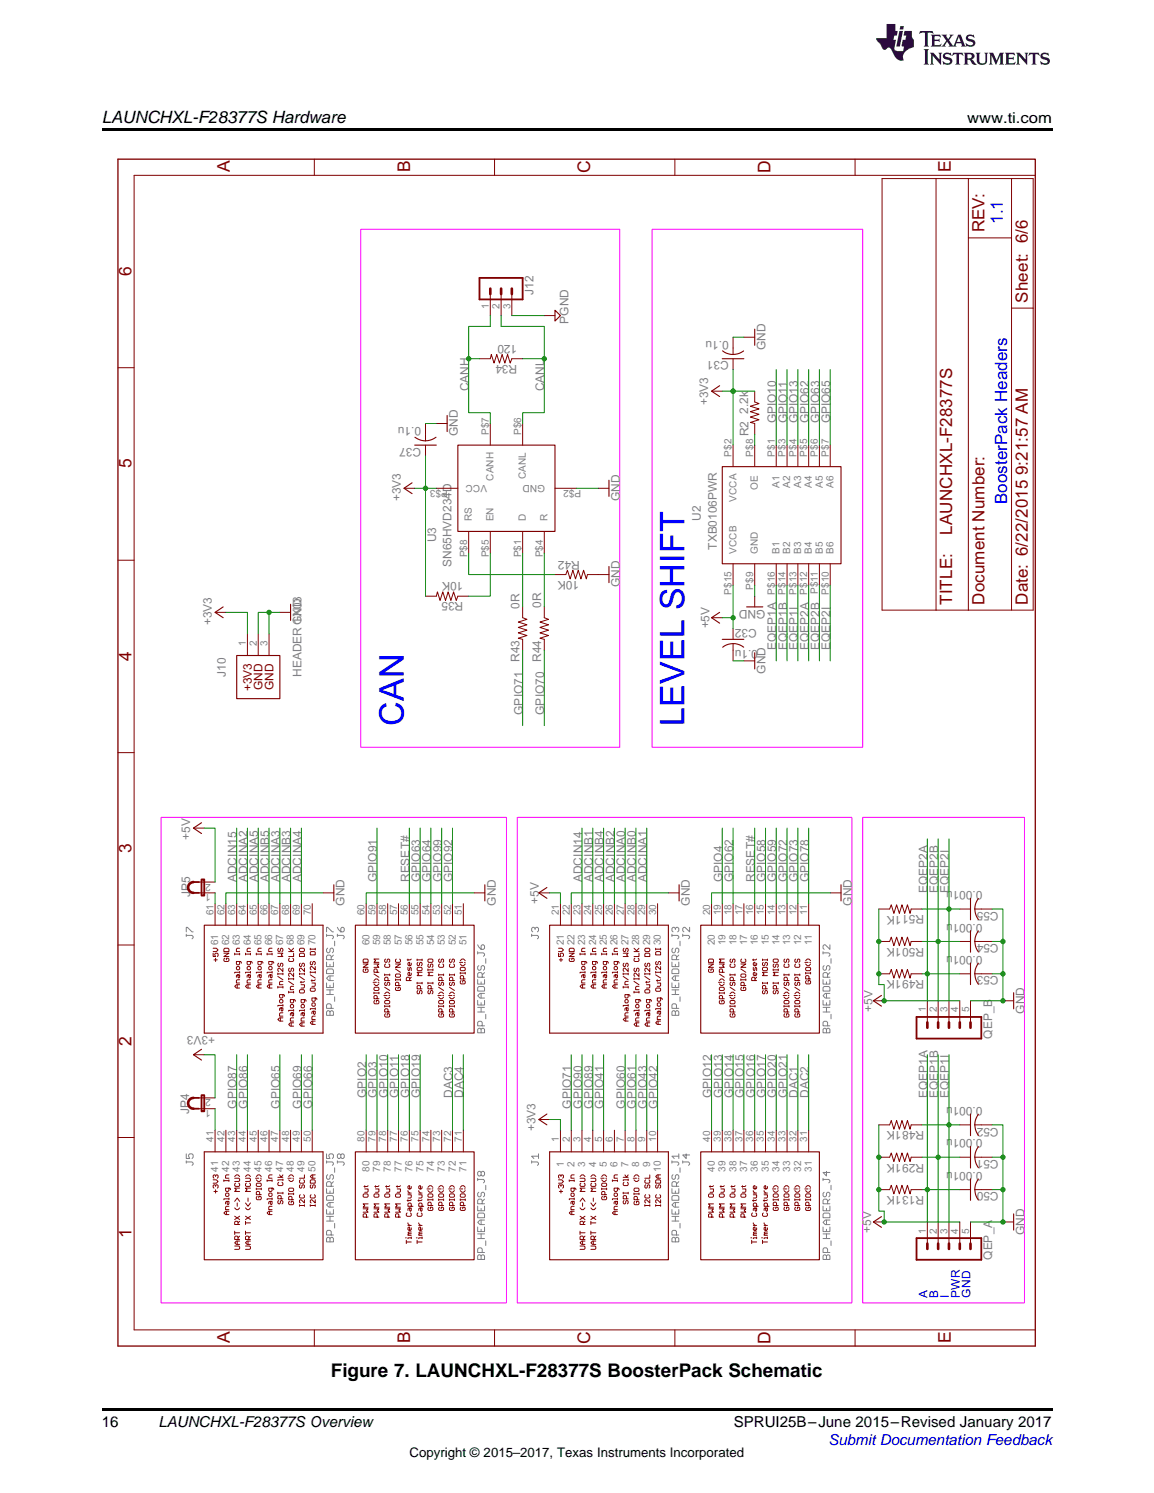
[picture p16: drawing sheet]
<svg xmlns="http://www.w3.org/2000/svg" width="216mm" height="279mm" viewBox="0 0 216 279" stroke-linecap="round" stroke-linejoin="round" font-family="sans-serif">
<defs><g id="words">
<g font-size="6.4" fill="#00f">
<text x="75.6" y="135.8" transform="rotate(-90 75.6 135.8)">CAN</text>
<text x="128.1" y="135.8" transform="rotate(-90 128.1 135.8)">LEVEL SHIFT</text>
</g>
<text font-size="3.5" x="61.9" y="257.6">Figure 7. LAUNCHXL-F28377S BoosterPack Schematic</text>
<g font-size="3.3" fill="#800000">
<text x="43" y="32.3" transform="rotate(-90 43 32.3)">A</text>
<text x="76.7" y="32.3" transform="rotate(-90 76.7 32.3)">B</text>
<text x="110.4" y="32.4" transform="rotate(-90 110.4 32.4)">C</text>
<text x="144.2" y="32.4" transform="rotate(-90 144.2 32.4)">D</text>
<text x="177.9" y="32.3" transform="rotate(-90 177.9 32.3)">E</text>
<text x="24.6" y="51.6" transform="rotate(-90 24.6 51.6)">6</text>
<text x="24.6" y="87.6" transform="rotate(-90 24.6 87.6)">5</text>
<text x="24.6" y="123.6" transform="rotate(-90 24.6 123.6)">4</text>
<text x="24.6" y="159.7" transform="rotate(-90 24.6 159.7)">3</text>
<text x="24.6" y="195.7" transform="rotate(-90 24.6 195.7)">2</text>
<text x="24.6" y="231.7" transform="rotate(-90 24.6 231.7)">1</text>
<text x="43" y="251.4" transform="rotate(-90 43 251.4)">A</text>
<text x="76.7" y="251.4" transform="rotate(-90 76.7 251.4)">B</text>
<text x="110.4" y="251.4" transform="rotate(-90 110.4 251.4)">C</text>
<text x="144.2" y="251.4" transform="rotate(-90 144.2 251.4)">D</text>
<text x="177.9" y="251.4" transform="rotate(-90 177.9 251.4)">E</text>
</g>
<text font-size="3.2" x="19" y="23">LAUNCHXL-F28377S Hardware</text>
<g font-size="3.2" fill="#00f">
<text x="187.6" y="41.9" transform="rotate(-90 187.6 41.9)">1.1</text>
<text x="188.4" y="94.4" transform="rotate(-90 188.4 94.4)">BoosterPack Headers</text>
</g>
<g font-size="3.2" fill="#800000">
<text x="184.2" y="43.5" transform="rotate(-90 184.2 43.5)">REV:</text>
<text x="192.3" y="56.6" transform="rotate(-90 192.3 56.6)">Sheet: 6/6</text>
<text x="178.2" y="100" transform="rotate(-90 178.2 100)">LAUNCHXL-F28377S</text>
<text x="178.2" y="113.2" transform="rotate(-90 178.2 113.2)">TITLE:</text>
<text x="184.2" y="113.2" transform="rotate(-90 184.2 113.2)">Document Number:</text>
<text x="192.3" y="113.2" transform="rotate(-90 192.3 113.2)">Date: 6/22/2015 9:21:57 AM</text>
</g>
<g font-size="2.8">
<text x="180.9" y="23">www.ti.com</text>
<text x="19" y="267">16</text>
<text x="29.6" y="267.1">LAUNCHXL-F28377S Overview</text>
<text x="137.3" y="267.1">SPRUI25B–June 2015–Revised January 2017</text>
</g>
<text font-size="2.8" fill="#00f" x="155" y="270.4">Submit Documentation Feedback</text>
<text font-size="2.5" x="76.6" y="272.7">Copyright © 2015–2017, Texas Instruments Incorporated</text>
<g font-size="2.2" fill="#808080">
<text x="99.8" y="55.2" transform="rotate(-90 99.8 55.2)">J12</text>
<text x="96.8" y="64.5" transform="rotate(-180 96.8 64.5)">120</text>
<text x="106.4" y="60.6" transform="rotate(-90 106.4 60.6)">PGND</text>
<text x="136.4" y="63.8" transform="rotate(-180 136.4 63.8)">0.1u</text>
<text x="143.2" y="65.5" transform="rotate(-90 143.2 65.5)">GND</text>
<text x="96.8" y="68.3" transform="rotate(-180 96.8 68.3)">R34</text>
<text x="136.4" y="67.6" transform="rotate(-180 136.4 67.6)">C31</text>
<text x="87.7" y="73.2" transform="rotate(-90 87.7 73.2)">CANH</text>
<text x="101.8" y="73.2" transform="rotate(-90 101.8 73.2)">CANL</text>
<text x="132.5" y="75.8" transform="rotate(-90 132.5 75.8)">+3V3</text>
<text x="140" y="77.4" transform="rotate(-90 140 77.4)">2.2k</text>
<text x="78.8" y="80" transform="rotate(-180 78.8 80)">0.1u</text>
<text x="78.8" y="83.8" transform="rotate(-180 78.8 83.8)">C37</text>
<text x="85.7" y="81.7" transform="rotate(-90 85.7 81.7)">GND</text>
<text x="140" y="81.7" transform="rotate(-90 140 81.7)">R2</text>
<text x="145.2" y="79.3" transform="rotate(-90 145.2 79.3)">GPIO10</text>
<text x="147.3" y="79.3" transform="rotate(-90 147.3 79.3)">GPIO11</text>
<text x="149.3" y="79.3" transform="rotate(-90 149.3 79.3)">GPIO13</text>
<text x="151.3" y="79.3" transform="rotate(-90 151.3 79.3)">GPIO62</text>
<text x="153.3" y="79.3" transform="rotate(-90 153.3 79.3)">GPIO63</text>
<text x="155.3" y="79.3" transform="rotate(-90 155.3 79.3)">GPIO65</text>
<text x="75" y="93.8" transform="rotate(-90 75 93.8)">+3V3</text>
<text x="116" y="93.8" transform="rotate(-90 116 93.8)">GND</text>
<text x="81.6" y="101.5" transform="rotate(-90 81.6 101.5)">U3</text>
<text x="131.1" y="97.4" transform="rotate(-90 131.1 97.4)">U2</text>
<text x="84.5" y="106.1" transform="rotate(-90 84.5 106.1)">SN65HVD234D</text>
<text x="108.5" y="104.9" transform="rotate(-180 108.5 104.9)">R42</text>
<text x="134.1" y="102.9" transform="rotate(-90 134.1 102.9)">TXB0106PWR</text>
<text x="86.7" y="108.9" transform="rotate(-180 86.7 108.9)">10K</text>
<text x="86.7" y="112.8" transform="rotate(-180 86.7 112.8)">R35</text>
<text x="97.2" y="114" transform="rotate(-90 97.2 114)">0R</text>
<text x="101.2" y="113.8" transform="rotate(-90 101.2 113.8)">0R</text>
<text x="108.4" y="108.7" transform="rotate(-180 108.4 108.7)">10K</text>
<text x="116" y="109.9" transform="rotate(-90 116 109.9)">GND</text>
<text x="39.6" y="117" transform="rotate(-90 39.6 117)">+3V3</text>
<text x="56.4" y="117" transform="rotate(-90 56.4 117)">GND</text>
<text x="132.7" y="117.6" transform="rotate(-90 132.7 117.6)">+5V</text>
<text x="141.6" y="117.7" transform="rotate(-180 141.6 117.7)">C32</text>
<text x="143.2" y="114.2" transform="rotate(-180 143.2 114.2)">GND</text>
<text x="97.2" y="123.9" transform="rotate(-90 97.2 123.9)">R43</text>
<text x="101.2" y="123.9" transform="rotate(-90 101.2 123.9)">R44</text>
<text x="141.8" y="121.6" transform="rotate(-180 141.8 121.6)">0.1u</text>
<text x="145.2" y="121.7" transform="rotate(-90 145.2 121.7)">EQEP1A</text>
<text x="147.3" y="121.7" transform="rotate(-90 147.3 121.7)">EQEP1B</text>
<text x="149.3" y="121.7" transform="rotate(-90 149.3 121.7)">EQEP1I</text>
<text x="151.3" y="121.7" transform="rotate(-90 151.3 121.7)">EQEP2A</text>
<text x="153.3" y="121.7" transform="rotate(-90 153.3 121.7)">EQEP2B</text>
<text x="155.3" y="121.7" transform="rotate(-90 155.3 121.7)">EQEP2I</text>
<text x="42.3" y="126.7" transform="rotate(-90 42.3 126.7)">J10</text>
<text x="56.4" y="126.7" transform="rotate(-90 56.4 126.7)">HEADER 1X03</text>
<text x="143.2" y="126.1" transform="rotate(-90 143.2 126.1)">GND</text>
<text x="97.8" y="133.8" transform="rotate(-90 97.8 133.8)">GPIO71</text>
<text x="101.8" y="133.8" transform="rotate(-90 101.8 133.8)">GPIO70</text>
<text x="35.6" y="157.2" transform="rotate(-90 35.6 157.2)">+5V</text>
<text x="35.6" y="167.9" transform="rotate(-90 35.6 167.9)">JP5</text>
<text x="44.3" y="165.1" transform="rotate(-90 44.3 165.1)">ADCIN15</text>
<text x="46.3" y="165.1" transform="rotate(-90 46.3 165.1)">ADCINA2</text>
<text x="48.3" y="165.1" transform="rotate(-90 48.3 165.1)">ADCINA5</text>
<text x="50.3" y="165.1" transform="rotate(-90 50.3 165.1)">ADCINB5</text>
<text x="52.4" y="165.1" transform="rotate(-90 52.4 165.1)">ADCINA3</text>
<text x="54.4" y="165.1" transform="rotate(-90 54.4 165.1)">ADCINB3</text>
<text x="56.4" y="165.1" transform="rotate(-90 56.4 165.1)">ADCINA4</text>
<text x="70.5" y="165.1" transform="rotate(-90 70.5 165.1)">GPIO91</text>
<text x="76.6" y="165.1" transform="rotate(-90 76.6 165.1)">RESET#</text>
<text x="78.6" y="165.1" transform="rotate(-90 78.6 165.1)">GPIO63</text>
<text x="80.6" y="165.1" transform="rotate(-90 80.6 165.1)">GPIO64</text>
<text x="82.6" y="165.1" transform="rotate(-90 82.6 165.1)">GPIO99</text>
<text x="84.7" y="165.1" transform="rotate(-90 84.7 165.1)">GPIO92</text>
<text x="108.9" y="165.1" transform="rotate(-90 108.9 165.1)">ADCIN14</text>
<text x="110.9" y="165.1" transform="rotate(-90 110.9 165.1)">ADCINB1</text>
<text x="112.9" y="165.1" transform="rotate(-90 112.9 165.1)">ADCINB4</text>
<text x="114.9" y="165.1" transform="rotate(-90 114.9 165.1)">ADCINB2</text>
<text x="117" y="165.1" transform="rotate(-90 117 165.1)">ADCINA0</text>
<text x="119" y="165.1" transform="rotate(-90 119 165.1)">ADCINB0</text>
<text x="121" y="165.1" transform="rotate(-90 121 165.1)">ADCINA1</text>
<text x="135.1" y="165.1" transform="rotate(-90 135.1 165.1)">GPIO4</text>
<text x="137.2" y="165.1" transform="rotate(-90 137.2 165.1)">GPIO62</text>
<text x="141.2" y="165.1" transform="rotate(-90 141.2 165.1)">RESET#</text>
<text x="143.2" y="165.1" transform="rotate(-90 143.2 165.1)">GPIO58</text>
<text x="145.2" y="165.1" transform="rotate(-90 145.2 165.1)">GPIO59</text>
<text x="147.3" y="165.1" transform="rotate(-90 147.3 165.1)">GPIO72</text>
<text x="149.3" y="165.1" transform="rotate(-90 149.3 165.1)">GPIO73</text>
<text x="151.3" y="165.1" transform="rotate(-90 151.3 165.1)">GPIO78</text>
<text x="173.5" y="167.1" transform="rotate(-90 173.5 167.1)">EQEP2A</text>
<text x="175.5" y="167.1" transform="rotate(-90 175.5 167.1)">EQEP2B</text>
<text x="177.5" y="167.1" transform="rotate(-90 177.5 167.1)">EQEP2I</text>
<text x="183.8" y="166.8" transform="rotate(-180 183.8 166.8)">0.001u</text>
<text x="64.5" y="169.5" transform="rotate(-90 64.5 169.5)">GND</text>
<text x="92.7" y="169.5" transform="rotate(-90 92.7 169.5)">GND</text>
<text x="100.8" y="169.1" transform="rotate(-90 100.8 169.1)">+5V</text>
<text x="129.1" y="169.5" transform="rotate(-90 129.1 169.5)">GND</text>
<text x="159.4" y="169.5" transform="rotate(-90 159.4 169.5)">GND</text>
<text x="172.9" y="171.3" transform="rotate(-180 172.9 171.3)">R511K</text>
<text x="183.8" y="172.8" transform="rotate(-180 183.8 172.8)">0.001u</text>
<text x="186.8" y="170.6" transform="rotate(-180 186.8 170.6)">C55</text>
<text x="172.9" y="177.4" transform="rotate(-180 172.9 177.4)">R501K</text>
<text x="183.8" y="178.9" transform="rotate(-180 183.8 178.9)">0.001u</text>
<text x="186.8" y="176.7" transform="rotate(-180 186.8 176.7)">C54</text>
<text x="172.9" y="183.4" transform="rotate(-180 172.9 183.4)">R491K</text>
<text x="186.8" y="182.7" transform="rotate(-180 186.8 182.7)">C53</text>
<text x="163.2" y="189.3" transform="rotate(-90 163.2 189.3)">+5V</text>
<text x="191.7" y="189.7" transform="rotate(-90 191.7 189.7)">GND</text>
<text x="40.2" y="193.9" transform="rotate(-180 40.2 193.9)">+3V3</text>
<text x="185.6" y="194.4" transform="rotate(-90 185.6 194.4)">QEP_B</text>
<text x="35.4" y="208.5" transform="rotate(-90 35.4 208.5)">JP4</text>
<text x="44.3" y="207.5" transform="rotate(-90 44.3 207.5)">GPIO87</text>
<text x="46.3" y="207.5" transform="rotate(-90 46.3 207.5)">GPIO86</text>
<text x="52.4" y="207.5" transform="rotate(-90 52.4 207.5)">GPIO65</text>
<text x="56.4" y="207.5" transform="rotate(-90 56.4 207.5)">GPIO69</text>
<text x="58.4" y="207.5" transform="rotate(-90 58.4 207.5)">GPIO66</text>
<text x="68.5" y="205.5" transform="rotate(-90 68.5 205.5)">GPIO2</text>
<text x="70.5" y="205.5" transform="rotate(-90 70.5 205.5)">GPIO3</text>
<text x="72.5" y="205.5" transform="rotate(-90 72.5 205.5)">GPIO10</text>
<text x="74.6" y="205.5" transform="rotate(-90 74.6 205.5)">GPIO11</text>
<text x="76.6" y="205.5" transform="rotate(-90 76.6 205.5)">GPIO18</text>
<text x="78.6" y="205.5" transform="rotate(-90 78.6 205.5)">GPIO19</text>
<text x="84.7" y="205.5" transform="rotate(-90 84.7 205.5)">DAC3</text>
<text x="86.7" y="205.5" transform="rotate(-90 86.7 205.5)">DAC4</text>
<text x="106.9" y="207.5" transform="rotate(-90 106.9 207.5)">GPIO71</text>
<text x="108.9" y="207.5" transform="rotate(-90 108.9 207.5)">GPIO90</text>
<text x="110.9" y="207.5" transform="rotate(-90 110.9 207.5)">GPIO89</text>
<text x="112.9" y="207.5" transform="rotate(-90 112.9 207.5)">GPIO41</text>
<text x="117" y="207.5" transform="rotate(-90 117 207.5)">GPIO60</text>
<text x="119" y="207.5" transform="rotate(-90 119 207.5)">GPIO61</text>
<text x="121" y="207.5" transform="rotate(-90 121 207.5)">GPIO43</text>
<text x="123" y="207.5" transform="rotate(-90 123 207.5)">GPIO42</text>
<text x="133.1" y="205.5" transform="rotate(-90 133.1 205.5)">GPIO12</text>
<text x="135.1" y="205.5" transform="rotate(-90 135.1 205.5)">GPIO13</text>
<text x="137.2" y="205.5" transform="rotate(-90 137.2 205.5)">GPIO14</text>
<text x="139.2" y="205.5" transform="rotate(-90 139.2 205.5)">GPIO15</text>
<text x="141.2" y="205.5" transform="rotate(-90 141.2 205.5)">GPIO16</text>
<text x="143.2" y="205.5" transform="rotate(-90 143.2 205.5)">GPIO17</text>
<text x="145.2" y="205.5" transform="rotate(-90 145.2 205.5)">GPIO20</text>
<text x="147.3" y="205.5" transform="rotate(-90 147.3 205.5)">GPIO21</text>
<text x="149.3" y="205.5" transform="rotate(-90 149.3 205.5)">DAC1</text>
<text x="151.3" y="205.5" transform="rotate(-90 151.3 205.5)">DAC2</text>
<text x="173.5" y="205.5" transform="rotate(-90 173.5 205.5)">EQEP1A</text>
<text x="175.5" y="205.5" transform="rotate(-90 175.5 205.5)">EQEP1B</text>
<text x="177.5" y="205.5" transform="rotate(-90 177.5 205.5)">EQEP1I</text>
<text x="183.8" y="207.2" transform="rotate(-180 183.8 207.2)">0.001u</text>
<text x="100.2" y="211.7" transform="rotate(-90 100.2 211.7)">+3V3</text>
<text x="172.9" y="211.7" transform="rotate(-180 172.9 211.7)">R481K</text>
<text x="183.8" y="213.2" transform="rotate(-180 183.8 213.2)">0.001u</text>
<text x="186.8" y="211" transform="rotate(-180 186.8 211)">C52</text>
<text x="172.9" y="217.8" transform="rotate(-180 172.9 217.8)">R291K</text>
<text x="183.8" y="219.3" transform="rotate(-180 183.8 219.3)">0.001u</text>
<text x="186.8" y="217.1" transform="rotate(-180 186.8 217.1)">C51</text>
<text x="172.9" y="223.8" transform="rotate(-180 172.9 223.8)">R131K</text>
<text x="186.8" y="223.1" transform="rotate(-180 186.8 223.1)">C50</text>
<text x="163" y="230.7" transform="rotate(-90 163 230.7)">+5V</text>
<text x="191.7" y="231.1" transform="rotate(-90 191.7 231.1)">GND</text>
<text x="185.6" y="235.7" transform="rotate(-90 185.6 235.7)">QEP_A</text>
</g>
<g font-size="2.2" fill="#800000">
<text x="47.1" y="129.4" transform="rotate(-90 47.1 129.4)">+3V3</text>
<text x="49.1" y="129.1" transform="rotate(-90 49.1 129.1)">GND</text>
<text x="51.1" y="129.1" transform="rotate(-90 51.1 129.1)">GND</text>
</g>
<g font-size="2.2" fill="#00f">
<text x="173.5" y="242.8" transform="rotate(-90 173.5 242.8)">A</text>
<text x="175.5" y="242.8" transform="rotate(-90 175.5 242.8)">B</text>
<text x="177.5" y="242.8" transform="rotate(-90 177.5 242.8)">I</text>
<text x="179.6" y="242.8" transform="rotate(-90 179.6 242.8)">PWR</text>
<text x="181.6" y="242.8" transform="rotate(-90 181.6 242.8)">GND</text>
</g>
<g font-size="1.9" fill="#808080">
<text x="91.4" y="57.8" transform="rotate(-90 91.4 57.8)">1</text>
<text x="93.5" y="57.8" transform="rotate(-90 93.5 57.8)">2</text>
<text x="95.5" y="57.8" transform="rotate(-90 95.5 57.8)">3</text>
<text x="91.4" y="81.4" transform="rotate(-90 91.4 81.4)">P$7</text>
<text x="97.5" y="81.4" transform="rotate(-90 97.5 81.4)">P$6</text>
<text x="92.3" y="90" transform="rotate(-90 92.3 90)">CANH</text>
<text x="98.4" y="89.7" transform="rotate(-90 98.4 89.7)">CANL</text>
<text x="136.9" y="85.5" transform="rotate(-90 136.9 85.5)">P$2</text>
<text x="140.9" y="85.5" transform="rotate(-90 140.9 85.5)">P$8</text>
<text x="145" y="85.5" transform="rotate(-90 145 85.5)">P$1</text>
<text x="147" y="85.5" transform="rotate(-90 147 85.5)">P$3</text>
<text x="149" y="85.5" transform="rotate(-90 149 85.5)">P$4</text>
<text x="151" y="85.5" transform="rotate(-90 151 85.5)">P$5</text>
<text x="153" y="85.5" transform="rotate(-90 153 85.5)">P$6</text>
<text x="155.1" y="85.5" transform="rotate(-90 155.1 85.5)">P$7</text>
<text x="83.8" y="91.6" transform="rotate(-180 83.8 91.6)">P$3</text>
<text x="91.1" y="90.8" transform="rotate(-180 91.1 90.8)">VCC</text>
<text x="102" y="90.8" transform="rotate(-180 102 90.8)">GND</text>
<text x="108.7" y="91.6" transform="rotate(-180 108.7 91.6)">P$2</text>
<text x="137.8" y="93.9" transform="rotate(-90 137.8 93.9)">VCCA</text>
<text x="141.8" y="91.6" transform="rotate(-90 141.8 91.6)">OE</text>
<text x="145.8" y="91.3" transform="rotate(-90 145.8 91.3)">A1</text>
<text x="147.9" y="91.3" transform="rotate(-90 147.9 91.3)">A2</text>
<text x="149.9" y="91.3" transform="rotate(-90 149.9 91.3)">A3</text>
<text x="151.9" y="91.3" transform="rotate(-90 151.9 91.3)">A4</text>
<text x="153.9" y="91.3" transform="rotate(-90 153.9 91.3)">A5</text>
<text x="155.9" y="91.3" transform="rotate(-90 155.9 91.3)">A6</text>
<text x="88.3" y="97.6" transform="rotate(-90 88.3 97.6)">RS</text>
<text x="92.3" y="97.6" transform="rotate(-90 92.3 97.6)">EN</text>
<text x="98.4" y="97.6" transform="rotate(-90 98.4 97.6)">D</text>
<text x="102.4" y="97.6" transform="rotate(-90 102.4 97.6)">R</text>
<text x="87.4" y="104.3" transform="rotate(-90 87.4 104.3)">P$8</text>
<text x="91.4" y="104.3" transform="rotate(-90 91.4 104.3)">P$5</text>
<text x="97.5" y="104.3" transform="rotate(-90 97.5 104.3)">P$1</text>
<text x="101.5" y="104.3" transform="rotate(-90 101.5 104.3)">P$4</text>
<text x="137.8" y="103.6" transform="rotate(-90 137.8 103.6)">VCCB</text>
<text x="141.8" y="103.6" transform="rotate(-90 141.8 103.6)">GND</text>
<text x="145.8" y="103.6" transform="rotate(-90 145.8 103.6)">B1</text>
<text x="147.9" y="103.6" transform="rotate(-90 147.9 103.6)">B2</text>
<text x="149.9" y="103.6" transform="rotate(-90 149.9 103.6)">B3</text>
<text x="151.9" y="103.6" transform="rotate(-90 151.9 103.6)">B4</text>
<text x="153.9" y="103.6" transform="rotate(-90 153.9 103.6)">B5</text>
<text x="155.9" y="103.6" transform="rotate(-90 155.9 103.6)">B6</text>
<text x="136.9" y="111.3" transform="rotate(-90 136.9 111.3)">P$15</text>
<text x="140.9" y="110.4" transform="rotate(-90 140.9 110.4)">P$9</text>
<text x="145" y="111.3" transform="rotate(-90 145 111.3)">P$16</text>
<text x="147" y="111.3" transform="rotate(-90 147 111.3)">P$14</text>
<text x="149" y="111.3" transform="rotate(-90 149 111.3)">P$13</text>
<text x="151" y="111.3" transform="rotate(-90 151 111.3)">P$12</text>
<text x="153" y="111.2" transform="rotate(-90 153 111.2)">P$11</text>
<text x="155.1" y="111.3" transform="rotate(-90 155.1 111.3)">P$10</text>
<text x="46" y="120.8" transform="rotate(-90 46 120.8)">1</text>
<text x="48" y="120.8" transform="rotate(-90 48 120.8)">2</text>
<text x="50.1" y="120.8" transform="rotate(-90 50.1 120.8)">3</text>
<text x="39.4" y="167.4" transform="rotate(-180 39.4 167.4)">1</text>
<text x="39.4" y="165.4" transform="rotate(-180 39.4 165.4)">2</text>
<text x="40" y="171.3" transform="rotate(-90 40 171.3)">61</text>
<text x="42" y="171.3" transform="rotate(-90 42 171.3)">62</text>
<text x="44" y="171.3" transform="rotate(-90 44 171.3)">63</text>
<text x="46" y="171.3" transform="rotate(-90 46 171.3)">64</text>
<text x="48" y="171.3" transform="rotate(-90 48 171.3)">65</text>
<text x="50.1" y="171.3" transform="rotate(-90 50.1 171.3)">66</text>
<text x="52.1" y="171.3" transform="rotate(-90 52.1 171.3)">67</text>
<text x="54.1" y="171.3" transform="rotate(-90 54.1 171.3)">68</text>
<text x="56.1" y="171.3" transform="rotate(-90 56.1 171.3)">69</text>
<text x="58.1" y="171.3" transform="rotate(-90 58.1 171.3)">70</text>
<text x="68.2" y="171.3" transform="rotate(-90 68.2 171.3)">60</text>
<text x="70.2" y="171.3" transform="rotate(-90 70.2 171.3)">59</text>
<text x="72.3" y="171.3" transform="rotate(-90 72.3 171.3)">58</text>
<text x="74.3" y="171.3" transform="rotate(-90 74.3 171.3)">57</text>
<text x="76.3" y="171.3" transform="rotate(-90 76.3 171.3)">56</text>
<text x="78.3" y="171.3" transform="rotate(-90 78.3 171.3)">55</text>
<text x="80.3" y="171.3" transform="rotate(-90 80.3 171.3)">54</text>
<text x="82.4" y="171.3" transform="rotate(-90 82.4 171.3)">53</text>
<text x="84.4" y="171.3" transform="rotate(-90 84.4 171.3)">52</text>
<text x="86.4" y="171.3" transform="rotate(-90 86.4 171.3)">51</text>
<text x="104.6" y="171.3" transform="rotate(-90 104.6 171.3)">21</text>
<text x="106.6" y="171.3" transform="rotate(-90 106.6 171.3)">22</text>
<text x="108.6" y="171.3" transform="rotate(-90 108.6 171.3)">23</text>
<text x="110.6" y="171.3" transform="rotate(-90 110.6 171.3)">24</text>
<text x="112.6" y="171.3" transform="rotate(-90 112.6 171.3)">25</text>
<text x="114.7" y="171.3" transform="rotate(-90 114.7 171.3)">26</text>
<text x="116.7" y="171.3" transform="rotate(-90 116.7 171.3)">27</text>
<text x="118.7" y="171.3" transform="rotate(-90 118.7 171.3)">28</text>
<text x="120.7" y="171.3" transform="rotate(-90 120.7 171.3)">29</text>
<text x="122.7" y="171.3" transform="rotate(-90 122.7 171.3)">30</text>
<text x="132.8" y="171.3" transform="rotate(-90 132.8 171.3)">20</text>
<text x="134.9" y="171.3" transform="rotate(-90 134.9 171.3)">19</text>
<text x="136.9" y="171.3" transform="rotate(-90 136.9 171.3)">18</text>
<text x="138.9" y="171.3" transform="rotate(-90 138.9 171.3)">17</text>
<text x="140.9" y="171.3" transform="rotate(-90 140.9 171.3)">16</text>
<text x="142.9" y="171.3" transform="rotate(-90 142.9 171.3)">15</text>
<text x="145" y="171.3" transform="rotate(-90 145 171.3)">14</text>
<text x="147" y="171.3" transform="rotate(-90 147 171.3)">13</text>
<text x="149" y="171.3" transform="rotate(-90 149 171.3)">12</text>
<text x="151" y="171.3" transform="rotate(-90 151 171.3)">11</text>
<text x="40.8" y="176.9" transform="rotate(-90 40.8 176.9)">61</text>
<text x="42.9" y="176.9" transform="rotate(-90 42.9 176.9)">62</text>
<text x="44.9" y="176.9" transform="rotate(-90 44.9 176.9)">63</text>
<text x="46.9" y="176.9" transform="rotate(-90 46.9 176.9)">64</text>
<text x="48.9" y="176.9" transform="rotate(-90 48.9 176.9)">65</text>
<text x="50.9" y="176.9" transform="rotate(-90 50.9 176.9)">66</text>
<text x="53" y="176.9" transform="rotate(-90 53 176.9)">67</text>
<text x="55" y="176.9" transform="rotate(-90 55 176.9)">68</text>
<text x="57" y="176.9" transform="rotate(-90 57 176.9)">69</text>
<text x="59" y="176.9" transform="rotate(-90 59 176.9)">70</text>
<text x="69.1" y="176.9" transform="rotate(-90 69.1 176.9)">60</text>
<text x="71.1" y="176.9" transform="rotate(-90 71.1 176.9)">59</text>
<text x="73.2" y="176.9" transform="rotate(-90 73.2 176.9)">58</text>
<text x="75.2" y="176.9" transform="rotate(-90 75.2 176.9)">57</text>
<text x="77.2" y="176.9" transform="rotate(-90 77.2 176.9)">56</text>
<text x="79.2" y="176.9" transform="rotate(-90 79.2 176.9)">55</text>
<text x="81.2" y="176.9" transform="rotate(-90 81.2 176.9)">54</text>
<text x="83.2" y="176.9" transform="rotate(-90 83.2 176.9)">53</text>
<text x="85.3" y="176.9" transform="rotate(-90 85.3 176.9)">52</text>
<text x="87.3" y="176.9" transform="rotate(-90 87.3 176.9)">51</text>
<text x="105.5" y="176.9" transform="rotate(-90 105.5 176.9)">21</text>
<text x="107.5" y="176.9" transform="rotate(-90 107.5 176.9)">22</text>
<text x="109.5" y="176.9" transform="rotate(-90 109.5 176.9)">23</text>
<text x="111.5" y="176.9" transform="rotate(-90 111.5 176.9)">24</text>
<text x="113.5" y="176.9" transform="rotate(-90 113.5 176.9)">25</text>
<text x="115.6" y="176.9" transform="rotate(-90 115.6 176.9)">26</text>
<text x="117.6" y="176.9" transform="rotate(-90 117.6 176.9)">27</text>
<text x="119.6" y="176.9" transform="rotate(-90 119.6 176.9)">28</text>
<text x="121.6" y="176.9" transform="rotate(-90 121.6 176.9)">29</text>
<text x="123.6" y="176.9" transform="rotate(-90 123.6 176.9)">30</text>
<text x="133.7" y="176.9" transform="rotate(-90 133.7 176.9)">20</text>
<text x="135.7" y="176.9" transform="rotate(-90 135.7 176.9)">19</text>
<text x="137.8" y="176.9" transform="rotate(-90 137.8 176.9)">18</text>
<text x="139.8" y="176.9" transform="rotate(-90 139.8 176.9)">17</text>
<text x="141.8" y="176.9" transform="rotate(-90 141.8 176.9)">16</text>
<text x="143.8" y="176.9" transform="rotate(-90 143.8 176.9)">15</text>
<text x="145.8" y="176.9" transform="rotate(-90 145.8 176.9)">14</text>
<text x="147.9" y="176.9" transform="rotate(-90 147.9 176.9)">13</text>
<text x="149.9" y="176.9" transform="rotate(-90 149.9 176.9)">12</text>
<text x="151.9" y="176.8" transform="rotate(-90 151.9 176.8)">11</text>
<text x="173.2" y="189.5" transform="rotate(-90 173.2 189.5)">1</text>
<text x="175.2" y="189.5" transform="rotate(-90 175.2 189.5)">2</text>
<text x="177.3" y="189.5" transform="rotate(-90 177.3 189.5)">3</text>
<text x="179.3" y="189.5" transform="rotate(-90 179.3 189.5)">4</text>
<text x="181.3" y="189.5" transform="rotate(-90 181.3 189.5)">5</text>
<text x="39.4" y="207.8" transform="rotate(-180 39.4 207.8)">1</text>
<text x="39.4" y="205.7" transform="rotate(-180 39.4 205.7)">2</text>
<text x="40" y="213.7" transform="rotate(-90 40 213.7)">41</text>
<text x="42" y="213.7" transform="rotate(-90 42 213.7)">42</text>
<text x="44" y="213.7" transform="rotate(-90 44 213.7)">43</text>
<text x="46" y="213.7" transform="rotate(-90 46 213.7)">44</text>
<text x="48" y="213.7" transform="rotate(-90 48 213.7)">45</text>
<text x="50.1" y="213.7" transform="rotate(-90 50.1 213.7)">46</text>
<text x="52.1" y="213.7" transform="rotate(-90 52.1 213.7)">47</text>
<text x="54.1" y="213.7" transform="rotate(-90 54.1 213.7)">48</text>
<text x="56.1" y="213.7" transform="rotate(-90 56.1 213.7)">49</text>
<text x="58.1" y="213.7" transform="rotate(-90 58.1 213.7)">50</text>
<text x="68.2" y="213.7" transform="rotate(-90 68.2 213.7)">80</text>
<text x="70.2" y="213.7" transform="rotate(-90 70.2 213.7)">79</text>
<text x="72.3" y="213.7" transform="rotate(-90 72.3 213.7)">78</text>
<text x="74.3" y="213.7" transform="rotate(-90 74.3 213.7)">77</text>
<text x="76.3" y="213.7" transform="rotate(-90 76.3 213.7)">76</text>
<text x="78.3" y="213.7" transform="rotate(-90 78.3 213.7)">75</text>
<text x="80.3" y="213.7" transform="rotate(-90 80.3 213.7)">74</text>
<text x="82.4" y="213.7" transform="rotate(-90 82.4 213.7)">73</text>
<text x="84.4" y="213.7" transform="rotate(-90 84.4 213.7)">72</text>
<text x="86.4" y="213.7" transform="rotate(-90 86.4 213.7)">71</text>
<text x="104.6" y="213.7" transform="rotate(-90 104.6 213.7)">1</text>
<text x="106.6" y="213.7" transform="rotate(-90 106.6 213.7)">2</text>
<text x="108.6" y="213.7" transform="rotate(-90 108.6 213.7)">3</text>
<text x="110.6" y="213.7" transform="rotate(-90 110.6 213.7)">4</text>
<text x="112.6" y="213.7" transform="rotate(-90 112.6 213.7)">5</text>
<text x="114.7" y="213.7" transform="rotate(-90 114.7 213.7)">6</text>
<text x="116.7" y="213.7" transform="rotate(-90 116.7 213.7)">7</text>
<text x="118.7" y="213.7" transform="rotate(-90 118.7 213.7)">8</text>
<text x="120.7" y="213.7" transform="rotate(-90 120.7 213.7)">9</text>
<text x="122.7" y="213.7" transform="rotate(-90 122.7 213.7)">10</text>
<text x="132.8" y="213.7" transform="rotate(-90 132.8 213.7)">40</text>
<text x="134.9" y="213.7" transform="rotate(-90 134.9 213.7)">39</text>
<text x="136.9" y="213.7" transform="rotate(-90 136.9 213.7)">38</text>
<text x="138.9" y="213.7" transform="rotate(-90 138.9 213.7)">37</text>
<text x="140.9" y="213.7" transform="rotate(-90 140.9 213.7)">36</text>
<text x="142.9" y="213.7" transform="rotate(-90 142.9 213.7)">35</text>
<text x="145" y="213.7" transform="rotate(-90 145 213.7)">34</text>
<text x="147" y="213.7" transform="rotate(-90 147 213.7)">33</text>
<text x="149" y="213.7" transform="rotate(-90 149 213.7)">32</text>
<text x="151" y="213.7" transform="rotate(-90 151 213.7)">31</text>
<text x="40.8" y="219.3" transform="rotate(-90 40.8 219.3)">41</text>
<text x="42.9" y="219.3" transform="rotate(-90 42.9 219.3)">42</text>
<text x="44.9" y="219.3" transform="rotate(-90 44.9 219.3)">43</text>
<text x="46.9" y="219.3" transform="rotate(-90 46.9 219.3)">44</text>
<text x="48.9" y="219.3" transform="rotate(-90 48.9 219.3)">45</text>
<text x="50.9" y="219.3" transform="rotate(-90 50.9 219.3)">46</text>
<text x="53" y="219.3" transform="rotate(-90 53 219.3)">47</text>
<text x="55" y="219.3" transform="rotate(-90 55 219.3)">48</text>
<text x="57" y="219.3" transform="rotate(-90 57 219.3)">49</text>
<text x="59" y="219.3" transform="rotate(-90 59 219.3)">50</text>
<text x="69.1" y="219.3" transform="rotate(-90 69.1 219.3)">80</text>
<text x="71.1" y="219.3" transform="rotate(-90 71.1 219.3)">79</text>
<text x="73.2" y="219.3" transform="rotate(-90 73.2 219.3)">78</text>
<text x="75.2" y="219.3" transform="rotate(-90 75.2 219.3)">77</text>
<text x="77.2" y="219.3" transform="rotate(-90 77.2 219.3)">76</text>
<text x="79.2" y="219.3" transform="rotate(-90 79.2 219.3)">75</text>
<text x="81.2" y="219.3" transform="rotate(-90 81.2 219.3)">74</text>
<text x="83.2" y="219.3" transform="rotate(-90 83.2 219.3)">73</text>
<text x="85.3" y="219.3" transform="rotate(-90 85.3 219.3)">72</text>
<text x="87.3" y="219.3" transform="rotate(-90 87.3 219.3)">71</text>
<text x="105.5" y="218.4" transform="rotate(-90 105.5 218.4)">1</text>
<text x="107.5" y="218.4" transform="rotate(-90 107.5 218.4)">2</text>
<text x="109.5" y="218.4" transform="rotate(-90 109.5 218.4)">3</text>
<text x="111.5" y="218.4" transform="rotate(-90 111.5 218.4)">4</text>
<text x="113.5" y="218.4" transform="rotate(-90 113.5 218.4)">5</text>
<text x="115.6" y="218.4" transform="rotate(-90 115.6 218.4)">6</text>
<text x="117.6" y="218.4" transform="rotate(-90 117.6 218.4)">7</text>
<text x="119.6" y="218.4" transform="rotate(-90 119.6 218.4)">8</text>
<text x="121.6" y="218.4" transform="rotate(-90 121.6 218.4)">9</text>
<text x="123.6" y="219.3" transform="rotate(-90 123.6 219.3)">10</text>
<text x="133.7" y="219.3" transform="rotate(-90 133.7 219.3)">40</text>
<text x="135.7" y="219.3" transform="rotate(-90 135.7 219.3)">39</text>
<text x="137.8" y="219.3" transform="rotate(-90 137.8 219.3)">38</text>
<text x="139.8" y="219.3" transform="rotate(-90 139.8 219.3)">37</text>
<text x="141.8" y="219.3" transform="rotate(-90 141.8 219.3)">36</text>
<text x="143.8" y="219.3" transform="rotate(-90 143.8 219.3)">35</text>
<text x="145.8" y="219.3" transform="rotate(-90 145.8 219.3)">34</text>
<text x="147.9" y="219.3" transform="rotate(-90 147.9 219.3)">33</text>
<text x="149.9" y="219.3" transform="rotate(-90 149.9 219.3)">32</text>
<text x="151.9" y="219.3" transform="rotate(-90 151.9 219.3)">31</text>
<text x="173.2" y="230.9" transform="rotate(-90 173.2 230.9)">1</text>
<text x="175.2" y="230.9" transform="rotate(-90 175.2 230.9)">2</text>
<text x="177.3" y="230.9" transform="rotate(-90 177.3 230.9)">3</text>
<text x="179.3" y="230.9" transform="rotate(-90 179.3 230.9)">4</text>
<text x="181.3" y="230.9" transform="rotate(-90 181.3 230.9)">5</text>
</g>
</g></defs>
<path d="M19 263.5h177.8v.6h-177.8z" fill="#000"/>
<path d="M67.5 42.9h48.5v96.9h-48.5zM122 42.9h39.4v96.9h-39.4zM30.1 153h64.7v90.8h-64.7zM96.8 153h62.6v90.8h-62.6zM161.4 153h30.3v90.8h-30.3z" fill="none" stroke="#f0f" stroke-width=".19"/>
<g fill="none" stroke="#808080" stroke-width=".19">
<path d="M34.8 175.1h1.1l.2 .2v.2l-.2 .2M34.8 174.4v-.9h.3l.8 .9h.2M34.8 174.8v.5M61.1 175.1h1.1l.2 .2v.2l-.2 .2M61.1 174.4v-.9h.2l.9 .9h.2M61.1 174.8v.5M61.3 177.4l-.2 .2v.5l.2 .2h.2l.2-.2v-.5l.3-.2 .4 .2v.5l-.2 .2M62 179.6v-.7l-.3-.2h-.4l-.2 .2v.7h1.3M62.4 178.7l-.4 .5M62.6 176.1v.9M63.1 175.1h1.1l.2 .2v.2l-.2 .2M63.1 173.5l.7 .9h.4l.2-.2v-.5l-.2-.2h-.2l-.2 .2v.7"/>
<path d="M63.1 174.8v.5M89.4 178.3h1l.3 .2v.3l-.3 .2M89.4 176.8l.6 .9h.4l.3-.2v-.5l-.3-.2h-.2l-.2 .2v.7M89.4 178.1v.4M90.9 179.4v.9M99.5 175.1h1l.2 .2v.2l-.2 .2M99.5 174.8v.5M100.1 174v-.3l-.2-.2-.4 .2v.5l.2 .2M100.1 173.7l.2-.2h.2l.2 .2v.5l-.2 .2M125.7 175.1h1.1l.2 .2v.2l-.2 .2M125.7 174.8v.5M125.9 177.4l-.2 .2v.5l.2 .2h.2l.3-.2v-.5l.2-.2h.2l.2 .2v.5l-.2 .2"/>
<path d="M126.4 174l-.3-.5h-.2l-.2 .2v.5l.2 .2M126.4 173.7l.2-.2h.2l.2 .2v.5l-.2 .2M126.6 179.6v-.7l-.2-.2h-.5l-.2 .2v.7h1.3M127 178.7l-.4 .5M127.2 176.1v.9M127.7 175.1h1.1l.2 .2v.2l-.2 .2M127.7 174.8v.5M129 173.5v.9l-.9-.9h-.2l-.2 .2v.5l.2 .2M154 178.3h1.1l.2 .2v.3l-.2 .2M154 178.1v.4M155.3 176.8v.9l-.9-.9-.4 .2v.5l.2 .2M155.5 179.4v.9"/>
<path d="M61.1 183.9v.9h1.3v-.9M61.1 180v.9h1.3v-.9M61.1 186.1h1.3M61.1 185.2h1.3M61.3 189.1h.2l.2 .3 .3-.3h.2l.2 .3v.6h-1.3v-.6zM61.3 181.3h.9l.2 .3v.6h-1.3v-.6zM61.7 180.5v.4M61.7 182.6v.9M61.7 184.4v.4M61.7 185.2v.9M61.7 189.4v.6M62 188.7v-.6l-.3-.2h-.4l-.2 .2v.6h1.3"/>
<path d="M62.4 182.6h-.9l-.4 .5 .4 .4h.9M62.6 186.5v.9M89.4 192.6l.2-.2h.2l.2 .2 .2-.2h.2l.3 .2v.7h-1.3zM89.4 184.8l.2-.2h.8l.3 .2v.7h-1.3zM89.4 187.2v.9h1.3v-.9M89.4 183.3v.9h1.3v-.9M89.4 189.4h1.3M89.4 188.5h1.3M89.6 180.7l-.2 .2v.4l.2 .3h.2l.2-.3v-.4l.2-.2h.2l.3 .2v.4l-.3 .3M90 183.8v.4M90 185.9v.9M90 187.6v.5"/>
<path d="M90 188.5v.9M90 192.6v.7M90.2 192v-.7l-.2-.2h-.4l-.2 .2v.7h1.3M90.2 182.9v-.7l-.2-.2h-.4l-.2 .2v.7h1.3M90.7 185.9h-.9l-.4 .4 .4 .5h.9M90.7 182l-.5 .4M90.9 189.8v.9M125.7 183.9v.9h1.3v-.9M125.7 180v.9h1.3v-.9M125.7 186.1h1.3M125.7 185.2h1.3M125.9 189.1h.2l.3 .3 .2-.3h.2l.2 .3v.6h-1.3v-.6z"/>
<path d="M125.9 181.3h.9l.2 .3v.6h-1.3v-.6zM126.4 180.5v.4M126.4 182.6v.9M126.4 184.4v.4M126.4 185.2v.9M126.4 189.4v.6M126.6 188.7v-.6l-.2-.2h-.5l-.2 .2v.6h1.3M127 182.6h-.9l-.4 .5 .4 .4h.9M127.2 186.5v.9M154 192.6l.2-.2 .4 .2 .2-.2h.3l.2 .2v.7h-1.3zM154 187.2v.9h1.3v-.9M154 183.3v.9h1.3v-.9"/>
<path d="M154 189.4h1.3M154 188.5h1.3M154.2 184.6h.9l.2 .2v.7h-1.3v-.7zM154.2 180.7l-.2 .2v.4l.2 .3h.2l.2-.3v-.4l.2-.2h.3l.2 .2v.4l-.2 .3M154.6 183.8v.4M154.6 185.9v.9M154.6 187.6v.5M154.6 188.5v.9M154.6 192.6v.7M154.8 192v-.7l-.2-.2h-.4l-.2 .2v.7h1.3M154.8 182.9v-.7l-.2-.2h-.4l-.2 .2v.7h1.3M155.3 185.9h-.9l-.4 .4 .4 .5h.9"/>
<path d="M155.3 182l-.5 .4M155.5 189.8v.9M34.8 217.4h1.1l.2 .3-.2 .4M34.8 215.9v.9h.7l-.2-.7 .2-.2h.4l.2 .2v.5l-.2 .2M34.8 217.2v.5M61.1 217.4h1.1l.2 .3-.2 .4M61.1 215.9v.9h.6l-.2-.4v-.3l.2-.2h.5l.2 .2v.5l-.2 .2M61.1 217.2v.5M61.3 219.8l-.2 .3v.4l.2 .2h.2l.2-.2v-.4l.3-.3h.2l.2 .3v.4l-.2 .2M62.6 218.5v.9M63.1 216.1l.2-.2 .5 .2 .2-.2h.2l.2 .2v.5l-.2 .2h-.2l-.2-.2-.3 .2h-.2l-.2-.2zM63.1 217.4h1.1l.2 .3-.2 .4"/>
<path d="M63.1 217.2v.5M63.8 216.1v.5M89.6 219.2h.2l.2 .2 .2-.2h.2l.3 .2v.4l-.3 .3h-.2l-.2-.3-.2 .3h-.2l-.2-.3v-.4zM90 219.4v.4M99.5 217.4h1l.2 .3-.2 .4M99.5 217.2v.5M100.7 216.4h-1.2l.4 .4M100.7 215.9v.9M125.7 217.4h1.1l.2 .3-.2 .4M125.7 217.2v.5M125.9 219.8l-.2 .3v.4l.2 .2h.2l.3-.2v-.4l.2-.3h.2l.2 .3v.4l-.2 .2M127 216.4h-1.3l.4 .4"/>
<path d="M127 215.9v.9M127.2 218.5v.9M127.7 217.4h1.1l.2 .3-.2 .4M127.7 217.2v.5M128.4 215.9v.9l-.7-.7h1.3M154.6 219.2v.9l-.6-.7h1.3M61.1 224l.2-.3h.9l.2 .3v.6h-1.3zM61.1 226.4v.8h1.3v-.8M61.1 222.4v.9h1.3v-.9M61.1 228.5h1.3M61.1 227.6h1.3M61.3 231.6h.2l.2 .2 .5-.2 .2 .2v.6h-1.3v-.6z"/>
<path d="M61.7 222.9v.4M61.7 225v.9M61.7 226.8v.4M61.7 227.6v.9M61.7 231.8v.6M62 231.1v-.6l-.3-.3h-.4l-.2 .3v.6h1.3M62 222v-.6l-.3-.3h-.4l-.2 .3v.6h1.3M62.4 225h-.9l-.4 .5 .4 .4h.9M62.4 221.1l-.4 .5M62.6 228.9v.9M89.4 227.2l.2-.2h.8l.3 .2v.7h-1.3zM89.4 229.6v.9h1.3v-.9"/>
<path d="M89.4 225.7v.9h1.3v-.9M89.4 220.7h1l.3 .2-.3 .5M89.4 220.5v.4M89.4 231.8h1.3M89.4 230.9h1.3M89.6 234.8h.2l.2 .2 .2-.2h.2l.3 .2v.7h-1.3v-.7zM89.6 223.1l-.2 .2v.5l.2 .2h.2l.2-.2v-.5l.2-.2h.2l.3 .2v.5l-.3 .2M90 226.1v.5M90 228.3v.9M90 230v.5M90 230.9v.9M90 235v.7"/>
<path d="M90.2 234.4v-.7l-.2-.2h-.4l-.2 .2v.7h1.3M90.2 225.3v-.7l-.2-.2h-.4l-.2 .2v.7h1.3M90.7 228.3h-.9l-.4 .5 .4 .4h.9M90.7 224.4l-.5 .4M90.9 221.8v.9M90.9 232.2v.9M125.7 226.4v.8h1.3v-.8M125.7 222.4v.9h1.3v-.9M125.7 228.5h1.3M125.7 227.6h1.3M125.9 231.6h.2l.3 .2 .2-.2h.2l.2 .2v.6h-1.3v-.6zM125.9 223.7h.9l.2 .3v.6h-1.3v-.6z"/>
<path d="M126.4 222.9v.4M126.4 225v.9M126.4 226.8v.4M126.4 227.6v.9M126.4 231.8v.6M126.6 231.1v-.6l-.2-.3h-.5l-.2 .3v.6h1.3M126.6 222v-.6l-.2-.3h-.5l-.2 .3v.6h1.3M127 225h-.9l-.4 .5 .4 .4h.9M127 221.1l-.4 .5M127.2 228.9v.9M154 227.2l.2-.2h.9l.2 .2v.7h-1.3zM154 229.6v.9h1.3v-.9"/>
<path d="M154 225.7v.9h1.3v-.9M154 220.7h1.1l.2 .2-.2 .5M154 220.5v.4M154 231.8h1.3M154 230.9h1.3M154.2 234.8l.4 .2 .2-.2h.3l.2 .2v.7h-1.3v-.7zM154.2 223.1l-.2 .2v.5l.2 .2 .4-.2v-.5l.2-.2h.3l.2 .2v.5l-.2 .2M154.6 226.1v.5M154.6 228.3v.9M154.6 230v.5M154.6 230.9v.9M154.6 235v.7"/>
<path d="M154.8 234.4v-.7l-.2-.2h-.4l-.2 .2v.7h1.3M154.8 225.3v-.7l-.2-.2h-.4l-.2 .2v.7h1.3M155.3 228.3h-.9l-.4 .5 .4 .4h.9M155.3 224.4l-.5 .4M155.5 221.8v.9M155.5 232.2v.9"/>
</g>
<g fill="none" stroke="#800000" stroke-width=".21">
<path d="M103.8 58.1l1.1 1-1.1 1zM83.7 77.7v3.1M134.6 72.2l-1.5 1 1.5 1M135.1 67.1h4.1M135.2 65.7a3.2 3.2 0 0 0 3.9 0M141.2 61.6v3M77.1 90.4l-1.5 1 1.5 1M77.6 83.3h4M77.6 81.8a3.2 3.2 0 0 0 4 0M85.7 83.3h18.1v16.2h-18.1zM113.9 89.9v3M135.1 87.3h22.2v18.2h-22.2z"/>
<path d="M41.8 113.6l-1.6 1 1.6 1M54.4 113.1v3M113.9 106v3M134.6 114.6l-1.5 1 1.5 1M135.1 119.6h4.1M139.7 113.6h3M44.3 122.7h8.1v8h-8.1zM135.2 121.1a3.2 3.2 0 0 1 3.9 0M141.2 122.2v3M37.7 154l-1.5 1 1.5 1M38.2 173.1h22.2v20.2h-22.2zM62.5 165.6v3"/>
<path d="M66.5 173.1h22.2v20.2h-22.2zM90.7 165.6v3M102.3 166.1l-1.5 1 1.5 1M102.8 173.1h22.2v20.2h-22.2zM127.1 165.6v3M131.1 173.1h22.2v20.2h-22.2zM157.3 165.6v3M181.6 168.1v4M181.6 174.2v4M183 174.2a3.2 3.2 0 0 0 0 3.9M183 168.2a3.2 3.2 0 0 0 0 3.9M37.7 196.4l-1.5 1 1.5 1"/>
<path d="M164.9 186.3l-1.5 1 1.5 1M181.6 180.2v4.1M183 180.3a3.2 3.2 0 0 0 0 3.9M189.6 185.8v3M38.2 215.6h22.2v20.2h-22.2zM66.5 215.6h22.2v20.2h-22.2zM102.3 208.5l-1.5 1 1.5 1M102.8 215.6h22.2v20.2h-22.2zM131.1 215.6h22.2v20.2h-22.2zM181.6 208.5v4M181.6 214.6v4M183 214.6a3.2 3.2 0 0 0 0 3.9"/>
<path d="M183 208.5a3.2 3.2 0 0 0 0 4M164.9 227.7l-1.5 1 1.5 1M181.6 220.6v4M183 220.6a3.2 3.2 0 0 0 0 4M189.6 227.2v3"/>
</g>
<g fill="none" stroke="#800000" stroke-width=".19">
<path d="M58.8 29.8v3M92.5 29.8v3M126.3 29.8v3M160 29.8v3M175.1 33.4v80.8M181.2 33.4v80.8M189.2 33.4h-24.2v80.8h24.2M193.7 32.8h-168.6v216.1h168.6M91.7 55v4.1M93.8 55v4.1M95.8 55v4.1M101.8 59.1h2"/>
<path d="M181.2 44.5h8M189.2 44.5v-11.1h4.1v80.8h-4.1v-56.5M189.2 57.7h4.1M189.2 44.5v13.2M22.1 68.8h3M79.6 79.3v3.2M81.6 79.3h2.1M89.7 67.1h2l.2-.8 .5 1.6 .5-1.6 .6 1.6 .4-1.6 .6 1.6 .5-1.6 .5 1.6 .3-.8h2M91.7 79.3v4M97.8 79.3v4M133.1 73.2h2M137.2 63.1v3.2"/>
<path d="M137.2 67.1v2.1M139.2 63.1h2M141.2 73.2v2l.8 .3-1.6 .5 1.6 .5-1.6 .5 1.6 .5-1.6 .5 1.6 .6-1.6 .4 .8 .3v2M75.6 91.4h2M79.6 83.3v2M81.6 91.4h4.1M87.7 99.5v4M91.7 99.5v4M97.8 99.5v4M101.8 99.5v4M103.8 91.4h4.1M111.9 91.4h2"/>
<path d="M137.2 83.3v4M141.2 83.3v4M145.2 83.3v4M147.2 83.3v4M149.3 83.3v4M151.3 83.3v4M153.3 83.3v4M155.3 83.3v4M22.1 104.8h3M40.2 114.6h2.1M46.3 118.6v4.1M48.3 118.6v4.1"/>
<path d="M50.3 118.6v4.1M52.4 114.6h2M79.6 111.6h2l.2-.8 .5 1.6 .5-1.6 .6 1.6 .4-1.6 .6 1.6 .5-1.6 .5 1.6 .3-.8h2M97.8 113.6v2l.8 .3-1.6 .5 1.6 .5-1.6 .5 1.6 .5-1.6 .5 1.6 .5-1.6 .5 .8 .2v2.1M101.8 113.6v2l.8 .3-1.6 .5 1.6 .5-1.6 .5 1.6 .5-1.6 .5 1.6 .5-1.6 .5 .8 .2v2.1M103.8 107.5h2.1l.3-.8 .5 1.6 .5-1.6 .5 1.6 .5-1.6 .5 1.6 .5-1.6 .5 1.6 .2-.8h4M133.1 115.6h2M137.2 105.5v4M137.2 117.6v2M141.2 105.5v4M141.2 111.6v2M145.2 105.5v4"/>
<path d="M147.2 105.5v4M149.3 105.5v4M151.3 105.5v4M153.3 105.5v4M155.3 105.5v4M137.2 120.4v3.3M139.2 123.7h2M22.1 140.8h3M36.2 155h2M22.1 176.8h3M37.2 167.1h3M37.2 165.1h3"/>
<path d="M39.9 178.4v.6h.4l-.1-.3 .1-.3h.4l.1 .2v.3l-.1 .1M39.9 177.5h.6l.3 .3-.3 .3h-.6M40 179.6h.7M40.2 169.1v4M40.3 179.3v.6M41.9 177.6l.2-.1h.6l.1 .1v.5h-.9zM41.9 178.4h.9l-.9 .6h.9M42.1 179.3l-.2 .2v.3l.2 .1h.6l.1-.1v-.3l-.1-.2h-.3v.3M42.3 169.1v4M43.9 178.6h.9M43.9 178.4v.3M44.3 169.1v4"/>
<path d="M44.8 179.9v.5l-.1 .2h-.3l-.2-.2v-.5h.8l.2 .4M44.8 177.5h-.4l-.2 .1v.5h.6M44.8 178.4v.3M45.9 178.6h1M45.9 178.4v.3M46.3 169.1v4M46.9 179.9v.5l-.2 .2-.5-.2v-.5h.8l.2 .4M46.9 177.5h-.5l-.2 .1v.5h.7M46.9 178.4v.3M48 178.6h.9M48 178.4v.3M48.3 169.1v4"/>
<path d="M48.9 179.9v.5l-.2 .2h-.3l-.1-.2v-.5h.7l.2 .4M48.9 177.5h-.5l-.1 .1v.5h.6M48.9 178.4v.3M50 178.6h.9M50 178.4v.3M50.3 169.1v4M50.9 179.9v.5l-.1 .2h-.4l-.1-.2v-.5h.8l.1 .4M50.9 177.5h-.5l-.1 .1v.5h.6M50.9 178.4v.3M52 178.4h.9l-.3 .3 .3 .3h-.9M52.2 177.5l-.2 .1v.3l.3 .2 .2-.2v-.3l.3-.1 .1 .1v.3l-.1 .2M52.4 169.1v4"/>
<path d="M54 178.1h.9M54 177.5l.6 .6M54.2 179.3l-.2 .2v.3l.2 .1h.6l.1-.1v-.3l-.1-.2M54.4 169.1v4M54.9 178.4v.6h-.9M54.9 177.5l-.4 .4M56.2 178.4h.6l.2 .2v.4h-1v-.4zM56.2 177.5h.6l.2 .4-.2 .2h-.6l-.2-.2zM56.4 169.1v4M58.1 177.6h.9M58.1 177.5v.3M58.2 178.1h.6l.2 .1v.5h-.9v-.5z"/>
<path d="M58.2 179.9l-.1 .5 .3 .2 .1-.2v-.3l.3-.2 .2 .2v.3l-.2 .2M58.4 169.1v4M59 177.5v.3M60.4 167.1h2.1M67.9 179.6l.2-.1h.6l.2 .1v.5h-1zM68.5 169.1v4M70.5 169.1v4M70.9 179.5h-.9l.3 .3-.3 .3h.9M72.1 179.5l-.1 .1v.3l.1 .2 .3-.2v-.3l.2-.1 .3 .1v.3l-.2 .2M72.5 169.1v4M74.1 179.5l-.1 .1v.3l.1 .2h.7l.1-.2v-.3l-.1-.1M74.6 169.1v4"/>
<path d="M76.3 179.5v.3M76.6 169.1v4M76.9 179.5l-.1 .1h-.6M78 179.6h1M78 179.5v.3M78.6 169.1v4M79 179.5v.3M80.1 179.6l.1-.1h.6l.2 .1v.3l-.2 .2h-.6l-.1-.2zM80.6 169.1v4M82.2 179.5l-.1 .1v.3l.3 .2 .1-.2v-.3l.3-.1 .2 .1v.3l-.2 .2M82.6 169.1v4M84.2 179.5l-.1 .1v.3l.1 .2 .4-.2v-.3l.1-.1 .3 .1v.3l-.1 .2"/>
<path d="M84.7 169.1v4M86.1 179.8l.3-.3h.3l.3 .3M86.7 169.1v4M88.7 167.1h2M100.8 167.1h2M104.5 178.4v.6h.4l-.1-.4 .1-.2h.4l.1 .2v.3l-.1 .1M104.5 177.5h.6l.3 .3-.3 .3h-.6M104.6 179.6h.7M104.9 169.1v4M104.9 179.3v.6M106.5 177.6l.2-.1h.6l.1 .1v.5h-.9zM106.5 178.4h.9l-.9 .6h.9"/>
<path d="M106.7 179.3l-.2 .2v.3l.2 .1h.6l.1-.1v-.3l-.1-.2h-.3v.3M106.9 169.1v4M108.5 178.4v.3M108.5 178.6h.9M108.9 169.1v4M109.4 179.9v.5l-.1 .2-.5-.2v-.5h.8l.2 .4M109.4 177.5h-.4l-.2 .1v.5h.6M109.4 178.4v.3M110.5 178.4v.3M110.5 178.6h1M110.9 169.1v4M111.5 179.9v.5l-.2 .2h-.3l-.2-.2v-.5h.8l.2 .4"/>
<path d="M111.5 177.5h-.5l-.2 .1v.5h.7M111.5 178.4v.3M112.6 178.4v.3M112.6 178.6h.9M112.9 169.1v4M113.5 179.9v.5l-.2 .2h-.3l-.1-.2v-.5h.7l.2 .4M113.5 177.5h-.5l-.1 .1v.5h.6M113.5 178.4v.3M114.6 178.4v.3M114.6 178.6h.9M115 169.1v4M115.5 179.9v.5l-.2 .2h-.3l-.1-.2v-.5h.8l.1 .4"/>
<path d="M115.5 177.5h-.5l-.1 .1v.5h.6M115.5 178.4v.3M116.6 178.4h.9l-.3 .3 .3 .3h-.9M116.7 177.5l-.1 .4 .3 .2 .2-.2v-.3l.3-.1 .1 .1v.3l-.1 .2M117 169.1v4M118.6 178.1h.9M118.6 177.5l.6 .6M118.8 179.3l-.2 .2v.3l.2 .1h.6l.1-.1v-.3l-.1-.2M119 169.1v4M119.5 178.4v.6h-.9M119.5 177.5l-.4 .4M120.8 178.4h.6l.2 .2v.4h-1v-.4z"/>
<path d="M120.8 177.5h.6l.2 .4-.2 .2h-.6l-.2-.2zM121 169.1v4M122.7 178.2l.1-.1h.6l.2 .1v.5h-.9zM122.7 177.5v.3M122.7 177.6h.9M122.8 179.9l-.1 .5 .3 .2 .1-.2v-.3l.3-.2 .2 .2v.3l-.2 .2M123 169.1v4M123.6 177.5v.3M125 167.1h2.1M132.6 179.6l.1-.1h.6l.2 .1v.5h-.9zM133.1 169.1v4M135.1 169.1v4"/>
<path d="M135.5 179.5h-.9l.3 .3-.3 .3h.9M136.8 179.5l-.2 .1v.3l.3 .2 .2-.2v-.3l.3-.1 .1 .1v.3l-.1 .2M137.2 169.1v4M138.8 179.5l-.2 .1v.3l.2 .2h.6l.1-.2v-.3l-.1-.1M139.2 169.1v4M140.9 179.5v.3M141.2 169.1v4M141.6 179.5l-.2 .1h-.6M142.7 179.5v.3M142.7 179.6h.9M143.2 169.1v4M143.6 179.5v.3"/>
<path d="M144.7 179.6l.1-.1h.6l.2 .1v.3l-.2 .2h-.6l-.1-.2zM145.2 169.1v4M146.8 179.5l-.1 .1v.3l.1 .2 .4-.2v-.3l.1-.1 .3 .1v.3l-.1 .2M147.2 169.1v4M148.9 179.5l-.2 .1v.3l.2 .2 .3-.2v-.3l.1-.1 .3 .1v.3l-.1 .2M149.3 169.1v4M150.7 179.8l.3-.3h.4l.3 .3M151.3 169.1v4M155.3 167.1h2M164.4 176.2h2l.3-.8 .5 1.6 .5-1.6 .6 1.6 .4-1.6 .6 1.6 .5-1.6 .5 1.6 .2-.8h2M164.4 170.1h2l.3-.8 .5 1.6 .5-1.6 .6 1.6 .4-1.6 .6 1.6 .5-1.6 .5 1.6 .2-.8h2M179.6 176.2h2"/>
<path d="M179.6 170.1h2M182.4 176.2h3.2M182.4 170.1h3.2M36.2 197.4h2M44.2 181l.2-.1h.3l.1 .1v.3l-.1 .2h-.3l-.2-.2zM44.4 184.3v.6M44.5 182.4v.5l.2 .1 .1-.1v-.5h-.4l-.2 .2v.3M44.8 184.3h-.6l-.3 .3 .3 .3h.6M44.8 183.4h-.4l-.2 .1v.5h.6M44.8 182h-.9v.1M44.8 181.8v.3M46.2 181l.5-.1 .2 .1v.3l-.2 .2h-.3l-.2-.2z"/>
<path d="M46.4 184.3v.6M46.6 182.4v.5l.1 .1 .2-.1v-.5h-.5l-.2 .2v.3M46.9 184.3h-.7l-.3 .3 .3 .3h.7M46.9 183.4h-.5l-.2 .1v.5h.7M46.9 182h-1v.1M46.9 181.8v.3M48.3 181l.1-.1h.3l.2 .1v.3l-.2 .2h-.3l-.1-.2zM48.4 184.3v.6M48.6 182.4v.5l.1 .1 .2-.1v-.5h-.5l-.1 .2v.3M48.9 184.3h-.6l-.3 .3 .3 .3h.6M48.9 183.4h-.5l-.1 .1v.5h.6M48.9 182h-.9v.1"/>
<path d="M48.9 181.8v.3M50.3 181l.1-.1h.4l.1 .1v.3l-.1 .2h-.4l-.1-.2zM50.4 184.3v.6M50.6 182.4v.5l.2 .1 .1-.1v-.5h-.5l-.1 .2v.3M50.9 184.3h-.6l-.3 .3 .3 .3h.6M50.9 183.4h-.5l-.1 .1v.5h.6M50.9 182h-.9v.1M50.9 181.8v.3M52 184.7h.9M52 182.3h.9M52 182.1v.3M52 184.6v.3"/>
<path d="M52 182.7l.9 .7M52.2 180.3l-.2 .1v.3l.2 .2 .3-.2v-.3l.1-.1 .3 .1v.3l-.1 .2M52.5 187.1h.3l.1 .1v.3l-.1 .2h-.3l-.2-.2zM52.5 190.5v.6M52.6 188.6v.5l.2 .1 .1-.1v-.5h-.4l-.2 .2v.3M52.9 190.5h-.6l-.3 .3 .3 .3h.6M52.9 189.5h-.4l-.2 .2v.5h.6M52.9 188.2h-.9v.1M52.9 186.1v.5l-.1 .2h-.3l-.2-.2v-.5h.8l.1 .4M52.9 183.7h-.4l-.2 .1v.5h.6M52.9 181.2v.6l-.6-.6h-.1l-.2 .1v.4l.2 .1M52.9 182.1v.3"/>
<path d="M52.9 184.6v.3M52.9 188v.3M54 185.7h.9M54 183.2h.9M54 183v.4M54 185.5v.3M54 183.7l.9 .6M54.2 181.2l-.2 .1v.4l.2 .1 .3-.1v-.4l.1-.1 .3 .1v.4l-.1 .1M54.5 188h.3l.1 .2v.3l-.1 .1h-.3l-.2-.1zM54.5 191.4v.6M54.6 189.5v.5l.2 .2 .1-.2v-.5h-.4l-.2 .5M54.9 191.4h-.6l-.3 .3 .3 .3h.6"/>
<path d="M54.9 190.5h-.4l-.2 .1v.5h.6M54.9 189.1h-.9v.1M54.9 187.1v.4l-.1 .2h-.3l-.2-.2v-.4h.8l.2 .3M54.9 184.6h-.4l-.2 .1v.5h.6M54.9 182.1v.6l-.6-.6-.3 .2v.3l.2 .1M54.9 183v.4M54.9 185.5v.3M54.9 188.9v.3M56 185.4l.2-.2h.6l.2 .2v.3l-.2 .1h-.6l-.2-.1zM56 182.3h1M56 182.1v.3M56 182.7l1 .7"/>
<path d="M56.2 180.3l-.2 .1 .2 .5 .3-.2v-.3l.2-.1 .3 .1-.2 .5M56.3 184.3h.7v.4l-.2 .2h-.5M56.3 183.7v.3M56.5 188h.3l.2 .2v.3l-.2 .1h-.3l-.2-.1zM56.5 191.4v.6M56.7 189.5v.5l.1 .2 .2-.2v-.5h-.5l-.2 .5M57 191.4h-.7l-.3 .3 .3 .3h.7M57 190.5h-.5l-.2 .1v.5h.7M57 189.1h-1v.1M57 187.1v.4l-.2 .2h-.3l-.2-.2v-.4h.8l.2 .3M57 183.7l-.2 .1h-.6M57 181.2v.6l-.7-.6-.3 .1v.4l.2 .1"/>
<path d="M57 182.1v.3M57 188.9v.3M58.1 182h.9M58.1 181.8v.3M58.1 182.4l.9 .6M58.2 184.9h.6l.2 .2v.3l-.2 .1h-.6l-.1-.1v-.3zM58.4 187.8l.1-.1h.3l.2 .1v.4l-.2 .1h-.3l-.1-.1zM58.4 184h.6v.4l-.2 .2h-.4M58.4 183.4v.3M58.5 191.1v.6M58.7 189.2v.5l.1 .2 .2-.2v-.5h-.5l-.1 .2v.3M59 191.1h-.6l-.3 .3 .3 .3h.6"/>
<path d="M59 190.2h-.5l-.1 .1v.5h.6M59 188.8h-.9v.1M59 186.8v.4l-.2 .2h-.3l-.1-.2v-.4h.7l.2 .3M59 183.4l-.2 .1h-.6M59 180.9v.6l-.6-.6-.3 .1v.3l.1 .2M59 181.8v.3M59 188.6v.3M67.9 180.4h1l-1 .6h1M68.1 181.3l-.2 .2v.3l.2 .2h.6l.2-.2v-.3l-.2-.2h-.3v.4M69.8 183.8h.6M70 184.9l.1-.1h.6l.2 .1v.3l-.2 .2h-.6l-.1-.2zM70 184.1l.3 .3h.3l.3-.3"/>
<path d="M70 183.5l.3-.3h.3l.3 .3M70 180.4h.9l-.3 .3 .3 .3h-.9M70 185.8h.9M70 185.7v.3M70 182.3l.9 .6M70.1 187.2l-.1 .2 .1 .5h.6l.2-.2v-.3l-.2-.2h-.3v.3M70.6 186.9v-.4l-.2-.2h-.3l-.1 .2v.4h.9M70.6 182v-.5l-.2-.2h-.3l-.1 .2v.5h.9M70.7 183.8h.2M70.9 185.7v.3M71.8 186.3h.6M72 187.4l.1-.2h.6l.2 .2v.3l-.2 .2h-.6l-.1-.2z"/>
<path d="M72 186.6l.3 .3h.3l.3-.3M72 186l.3-.3h.3l.3 .3M72 188.3h.9M72 182.4h.9M72 182.3v.3M72 188.2v.3M72 184.8l.9 .6M72.1 189.7l-.1 .2v.3l.1 .1h.6l.2-.1v-.3l-.5-.2v.3M72.1 183.8l-.1 .2v.3l.3 .1 .1-.1v-.3l.3-.2 .2 .2v.3l-.2 .1M72.1 180.4l-.1 .2v.3l.1 .1h.6l.2-.1v-.3l-.2-.2M72.6 189.4v-.5l-.2-.1-.4 .1v.5h.9M72.6 183.5v-.4l-.2-.2h-.3l-.1 .2v.4h.9"/>
<path d="M72.7 186.3h.2M72.9 182.3v.3M72.9 188.2v.3M74 180.4h.9l-.9 .6h.9M74 183.4h.9M74 183.2v.3M74 181.3l.9 .7M74.1 182.3h.7l.1 .1v.3l-.1 .2h-.7l-.1-.2v-.3zM74.1 184.8l-.1 .1v.3l.1 .2h.7l.1-.2v-.3l-.1-.1h-.3v.3M74.6 184.4v-.4l-.1-.2h-.4l-.1 .2v.4h.9M74.9 183.2v.3M76.3 181v.5l.2 .2 .1-.2v-.3l.2-.2 .1 .2v.5"/>
<path d="M76.6 183.5v-.4l-.1-.2h-.3l-.2 .2v.4h.9M76.9 182.1v.3l-.1 .2-.5-.2v-.3l.3-.1v.6M76.9 180.3l-.1 .4h-.3l-.2-.1v-.3l.3-.2v.6M76.9 182.9l-.3 .3M78 181.2l.2-.2h.6l.2 .2v.3l-.2 .2h-.6l-.2-.2zM78 184h1M78 183.8v.3M78.2 185.4l-.2 .4 .3 .2 .2-.2v-.3l.3-.1 .2 .1v.3l-.2 .2M78.2 180.1l-.2 .2 .2 .4 .3-.1v-.3l.2-.2 .3 .2-.2 .4M78.7 185.1v-.5l-.2-.2h-.3l-.2 .2v.5h1M79 182h-1l.3 .3-.3 .3h1M79 183.8v.3"/>
<path d="M80.1 184h.9M80.1 181.5h.9M80.1 181.3v.4M80.1 183.8v.3M80.2 185.4l-.1 .1v.3l.1 .2 .3-.2 .2-.4 .3 .1v.3l-.2 .2M80.2 180.4l-.1 .2v.3l.3 .1 .1-.1v-.3l.3-.2 .2 .2v.3l-.2 .1M80.7 185.1v-.5l-.2-.2h-.3l-.1 .2v.5h.9M81 182h-.9l.3 .3-.3 .3h.9M81 181.3v.4M81 183.8v.3M81.9 186.3h.6M82.1 187.4l.1-.2h.6l.2 .2v.3l-.2 .2h-.6l-.1-.2z"/>
<path d="M82.1 186.6l.3 .3h.3l.3-.3M82.1 186l.3-.3h.3l.3 .3M82.1 188.3h.9M82.1 182.4h.9M82.1 182.3v.3M82.1 188.2v.3M82.1 184.8l.9 .6M82.2 189.7l-.1 .2v.3l.1 .1h.6l.2-.4-.2-.2h-.3v.3M82.2 183.8l-.1 .2v.3l.3 .1 .1-.1v-.3l.3-.2 .2 .2v.3l-.2 .1M82.2 180.4l-.1 .2v.3l.1 .1h.6l.2-.1v-.3l-.2-.2M82.7 189.4v-.5l-.2-.1-.4 .1v.5h.9M82.7 183.5v-.4l-.2-.2h-.3l-.1 .2v.4h.9"/>
<path d="M82.8 186.3h.2M83 182.3v.3M83 188.2v.3M83.9 186.3h.7M84.1 186.6l.3 .3h.3l.3-.3M84.1 186l.3-.3h.3l.3 .3M84.1 188.3h.9M84.1 182.4h.9M84.1 182.3v.3M84.1 188.2v.3M84.1 184.8l.9 .6M84.2 187.2h.7l.1 .2v.3l-.1 .2h-.7l-.1-.2v-.3z"/>
<path d="M84.2 189.7l-.1 .2 .1 .4h.7l.1-.4-.1-.2h-.3v.3M84.2 183.8l-.1 .2v.3l.1 .1 .4-.1v-.3l.1-.2 .3 .2v.3l-.1 .1M84.2 180.4l-.1 .2v.3l.1 .1h.7l.1-.1v-.3l-.1-.2M84.7 189.4v-.5l-.1-.1h-.4l-.1 .1v.5h.9M84.7 183.5v-.4l-.1-.2h-.4l-.1 .2v.4h.9M84.9 186.3h.1M85 182.3v.3M85 188.2v.3M86 180.1h.6M86.1 180.4l.3 .3h.3l.3-.3M86.1 182.1h.9M86.1 182v.3"/>
<path d="M86.3 181h.6l.1 .2v.3l-.1 .2h-.6l-.2-.2v-.3zM86.3 183.5l-.2 .2v.3l.2 .1h.6l.1-.1v-.3l-.1-.2h-.3v.3M86.7 183.2v-.5l-.1-.1h-.3l-.2 .1v.5h.9M86.9 180.1h.1M87 182v.3M108.8 181l.5-.1 .1 .1v.3l-.1 .2h-.3l-.2-.2zM109 184.3v.6M109.1 182.4v.5l.2 .1 .1-.1v-.5h-.4l-.2 .2v.3M109.4 184.3h-.6l-.3 .3 .3 .3h.6M109.4 183.4h-.4l-.2 .1v.5h.6M109.4 182h-.9v.1M109.4 181.8v.3"/>
<path d="M110.8 181l.2-.1h.3l.2 .1v.3l-.2 .2h-.3l-.2-.2zM111 184.3v.6M111.2 182.4v.5l.1 .1 .2-.1v-.5h-.5l-.2 .2v.3M111.5 184.3h-.7l-.3 .3 .3 .3h.7M111.5 183.4h-.5l-.2 .1v.5h.7M111.5 182h-1v.1M111.5 181.8v.3M112.9 181l.1-.1h.3l.2 .1v.3l-.2 .2h-.3l-.1-.2zM113 184.3v.6M113.2 182.4v.5l.1 .1 .2-.1v-.5h-.5l-.1 .2v.3M113.5 184.3h-.6l-.3 .3 .3 .3h.6M113.5 183.4h-.5l-.1 .1v.5h.6"/>
<path d="M113.5 182h-.9v.1M113.5 181.8v.3M114.9 181l.1-.1h.3l.2 .1v.3l-.5 .2-.1-.2zM115 184.3v.6M115.2 182.4v.5l.1 .1 .2-.1v-.5h-.5l-.1 .2v.3M115.5 184.3h-.6l-.3 .3 .3 .3h.6M115.5 183.4h-.5l-.1 .1v.5h.6M115.5 182h-.9v.1M115.5 181.8v.3M116.6 182.1v.3M116.6 184.6v.3M116.6 184.7h.9"/>
<path d="M116.6 182.7l.9 .7M116.6 182.3h.9M116.7 180.3l-.1 .1 .1 .5 .4-.2v-.3l.1-.1 .3 .1-.1 .5M117.1 187.1h.3l.1 .1v.3l-.1 .2h-.3l-.2-.2zM117.1 190.5v.6M117.2 188.6v.5l.2 .1 .1-.1v-.5h-.4l-.2 .2v.3M117.5 190.5h-.6l-.3 .3 .3 .3h.6M117.5 189.5h-.4l-.2 .2v.5h.6M117.5 188.2h-.9v.1M117.5 186.1v.5l-.1 .2h-.3l-.2-.2v-.5h.8l.1 .4M117.5 183.7h-.4l-.2 .1v.5h.6M117.5 181.2v.6l-.6-.6h-.2l-.1 .1v.4l.1 .1"/>
<path d="M117.5 182.1v.3M117.5 184.6v.3M117.5 188v.3M118.6 183v.4M118.6 185.5v.3M118.6 185.7h.9M118.6 183.7l.9 .6M118.6 183.2h.9M118.8 181.2l-.2 .1v.4l.3 .1 .2-.1v-.4l.3-.1 .1 .1v.4l-.1 .1M118.9 188.2l.2-.2h.3l.1 .5-.1 .1h-.3l-.2-.1zM119.1 191.4v.6M119.2 189.5v.5l.2 .2 .1-.2v-.5h-.4l-.2 .2v.3"/>
<path d="M119.5 191.4h-.6l-.3 .3 .3 .3h.6M119.5 190.5h-.4l-.2 .1v.5h.6M119.5 189.1h-.9v.1M119.5 187.1v.4l-.1 .2-.5-.2v-.4h.8l.2 .3M119.5 184.6h-.4l-.2 .1v.5h.6M119.5 182.1v.6l-.6-.6h-.1l-.2 .2v.3l.2 .1M119.5 183v.4M119.5 185.5v.3M119.5 188.9v.3M120.6 182.1v.3M120.6 182.3h1M120.6 182.7l1 .7"/>
<path d="M120.8 185.2h.6l.2 .2v.3l-.2 .1h-.6l-.2-.1v-.3zM120.8 180.3l-.2 .1 .2 .5 .3-.2v-.3l.2-.1 .3 .1-.2 .5M120.9 184.3h.7v.4l-.2 .2h-.5M120.9 183.7v.3M121.1 188h.3l.2 .2v.3l-.2 .1h-.3l-.2-.1zM121.1 191.4v.6M121.3 189.5v.5l.1 .2 .2-.2v-.5h-.5l-.2 .5M121.6 191.4h-.7l-.3 .3 .3 .3h.7M121.6 190.5h-.5l-.2 .1v.5h.7M121.6 189.1h-1v.1M121.6 187.1v.4l-.2 .2h-.3l-.2-.2v-.4h.8l.2 .3M121.6 183.7l-.2 .1h-.6"/>
<path d="M121.6 181.2v.6l-.7-.6h-.1l-.2 .1v.4l.2 .1M121.6 182.1v.3M121.6 188.9v.3M122.7 181.8v.3M122.7 182.4l.9 .6M122.7 182h.9M122.8 184.9h.6l.2 .2v.3l-.2 .1h-.6l-.1-.1v-.3zM123 187.8l.1-.1h.3l.2 .1v.4l-.2 .1h-.3l-.1-.1zM123 184h.6v.4l-.2 .2h-.4M123 183.4v.3M123.1 191.1v.6M123.3 189.2v.5l.1 .2 .2-.2v-.5h-.5l-.1 .2v.3"/>
<path d="M123.6 191.1h-.6l-.3 .3 .3 .3h.6M123.6 190.2h-.5l-.1 .1v.5h.6M123.6 188.8h-.9v.1M123.6 186.8v.4l-.2 .2h-.3l-.1-.2v-.4h.7l.2 .3M123.6 183.4l-.2 .1h-.6M123.6 180.9v.6l-.6-.6-.3 .1v.3l.1 .2M123.6 181.8v.3M123.6 188.6v.3M132.6 180.4h.9l-.9 .6h.9M132.7 181.3l-.1 .2v.3l.1 .2h.6l.2-.2v-.3l-.2-.2h-.3v.4M134.4 183.8h.6M134.6 184.9l.1-.1h.6l.2 .1v.3l-.2 .2h-.6l-.1-.2z"/>
<path d="M134.6 184.1l.3 .3h.3l.3-.3M134.6 183.5l.3-.3h.3l.3 .3M134.6 180.4h.9l-.3 .3 .3 .3h-.9M134.6 185.8h.9M134.6 185.7v.3M134.6 182.3l.9 .6M134.7 187.2l-.1 .2 .1 .5h.6l.2-.2v-.3l-.2-.2h-.3v.3M135.2 186.9v-.4l-.2-.2h-.3l-.1 .2v.4h.9M135.2 182v-.5l-.2-.2h-.3l-.1 .2v.5h.9M135.3 183.8h.2M135.5 185.7v.3M136.4 186.3h.7"/>
<path d="M136.6 187.4l.2-.2h.6l.1 .2v.3l-.1 .2h-.6l-.2-.2zM136.6 186.6l.3 .3h.3l.3-.3M136.6 186l.3-.3h.3l.3 .3M136.6 188.3h.9M136.6 182.3v.3M136.6 188.2v.3M136.6 184.8l.9 .6M136.6 182.4h.9M136.8 189.7l-.2 .2v.3l.2 .1h.6l.1-.4-.1-.2h-.3v.3M136.8 183.8l-.2 .2v.3l.3 .1 .2-.1v-.3l.3-.2 .1 .2v.3l-.1 .1M136.8 180.4l-.2 .2v.3l.2 .1h.6l.1-.1v-.3l-.1-.2M137.2 189.4v-.5l-.1-.1-.5 .1v.5h.9"/>
<path d="M137.2 183.5v-.4l-.1-.2h-.3l-.2 .2v.4h.9M137.4 186.3h.1M137.5 182.3v.3M137.5 188.2v.3M138.6 182.4l.2-.1h.6l.1 .1v.3l-.1 .2h-.6l-.2-.2zM138.6 180.4h.9l-.9 .6h.9M138.6 183.4h.9M138.6 183.2v.3M138.6 181.3l.9 .7M138.8 184.8l-.2 .1v.3l.2 .2h.6l.1-.2v-.3l-.1-.1h-.3v.3M139.2 184.4v-.4l-.1-.2h-.3l-.2 .2v.4h.9M139.5 183.2v.3"/>
<path d="M140.9 181v.5l.2 .2 .3-.7 .2 .2v.5M141.3 183.5v-.4l-.2-.2h-.3l-.2 .2v.4h1M141.6 182.1v.3l-.2 .2h-.3l-.2-.2v-.3l.4-.1v.6M141.6 180.3l-.2 .4h-.3l-.2-.4 .4-.2v.6M141.6 182.9l-.3 .3M142.7 184h.9M142.7 183.8v.3M142.8 181h.6l.2 .2v.3l-.2 .2h-.6l-.1-.2v-.3zM142.8 185.4l-.1 .4 .3 .2 .1-.2v-.3l.3-.1 .2 .1v.3l-.2 .2M142.8 180.1l-.1 .2 .1 .4 .3-.1v-.3l.2-.2 .3 .2-.2 .4M143.3 185.1v-.5l-.2-.2h-.3l-.1 .2v.5h.9M143.6 182h-.9l.3 .3-.3 .3h.9"/>
<path d="M143.6 183.8v.3M144.7 184h.9M144.7 181.3v.4M144.7 183.8v.3M144.7 181.5h.9M144.8 185.4l-.1 .1v.3l.3 .2 .1-.2v-.3l.3-.1 .2 .1v.3l-.2 .2M144.8 180.4l-.1 .2v.3l.3 .1 .1-.1v-.3l.3-.2 .2 .2v.3l-.2 .1M145.3 185.1v-.5l-.2-.2-.4 .2v.5h.9M145.6 182h-.9l.3 .3-.3 .3h.9M145.6 181.3v.4M145.6 183.8v.3M146.5 186.3h.7"/>
<path d="M146.7 186.6l.3 .3h.3l.3-.3M146.7 186l.3-.3h.3l.3 .3M146.7 188.3h.9M146.7 182.4h.9M146.7 182.3v.3M146.7 188.2v.3M146.7 184.8l.9 .6M146.8 187.2h.7l.1 .2v.3l-.1 .2h-.7l-.1-.2v-.3zM146.8 189.7l-.1 .2 .1 .4h.7l.1-.4-.1-.2h-.3v.3M146.8 183.8l-.1 .2v.3l.1 .1h.2l.2-.1v-.3l.3-.2 .1 .2v.3l-.1 .1M146.8 180.4l-.1 .2v.3l.1 .1h.7l.1-.1v-.3l-.1-.2M147.3 189.4v-.5l-.1-.1h-.4l-.1 .1v.5h.9"/>
<path d="M147.3 183.5v-.4l-.1-.2h-.4l-.1 .2v.4h.9M147.5 186.3h.1M147.6 182.3v.3M147.6 188.2v.3M148.6 186.3h.6M148.7 186.6l.3 .3h.3l.3-.3M148.7 186l.3-.3h.3l.3 .3M148.7 188.3h.9M148.7 182.4h.9M148.7 182.3v.3M148.7 188.2v.3M148.7 184.8l.9 .6"/>
<path d="M148.9 187.2h.6l.1 .2v.3l-.1 .2h-.6l-.2-.2v-.3zM148.9 189.7l-.2 .2 .2 .4h.6l.1-.4-.1-.2h-.3v.3M148.9 183.8l-.2 .2v.3l.2 .1 .3-.1v-.3l.3-.2 .1 .2v.3l-.1 .1M148.9 180.4l-.2 .2v.3l.2 .1h.6l.1-.1v-.3l-.1-.2M149.3 189.4v-.5l-.1-.1h-.3l-.2 .1v.5h.9M149.3 183.5v-.4l-.1-.2h-.3l-.2 .2v.4h.9M149.5 186.3h.1M149.6 182.3v.3M149.6 188.2v.3M150.6 180.1h.6M150.7 180.4l.3 .3h.4l.3-.3M150.7 182.1h1"/>
<path d="M150.7 182v.3M150.9 181h.6l.2 .2v.3l-.2 .2h-.6l-.2-.2v-.3zM150.9 183.5l-.2 .2v.3l.2 .1h.6l.2-.1v-.3l-.2-.2h-.3v.3M151.4 183.2v-.5l-.2-.1h-.3l-.2 .1v.5h1M151.5 180.1h.2M151.7 182v.3M163.4 187.3h2M164.4 182.2h2l.3-.8 .5 1.7 .5-1.7 .6 1.7 .4-1.7 .6 1.7 .5-1.7 .5 1.7 .2-.9h2M173.5 187.3v4M175.5 187.3v4M177.5 187.3v4M179.6 187.3v4"/>
<path d="M179.6 182.2h2M181.6 187.3v4M182.4 182.2h3.2M187.6 187.3h2M22.1 212.9h3M37.2 207.5h3M37.2 205.5h3M40.2 211.5v4.1M42.3 211.5v4.1M42.8 219.9h-.4l-.2 .1v.5h.6M44.3 211.5v4.1M46.3 211.5v4.1"/>
<path d="M48.3 211.5v4.1M50.3 211.5v4.1M50.9 219.9h-.5l-.1 .1v.5h.6M52.3 219.9l.3 .4 .3-.4M52.4 211.5v4.1M54.4 211.5v4.1M56.4 211.5v4.1M57 219.9v.6h-1M58.4 211.5v4.1M58.5 219.9v.6M59 219.9h-.6l-.3 .3 .3 .3h.6M68.5 211.5v4.1"/>
<path d="M70.5 211.5v4.1M72.5 211.5v4.1M74.6 211.5v4.1M76.6 211.5v4.1M78.6 211.5v4.1M80.6 211.5v4.1M82.6 211.5v4.1M84.7 211.5v4.1M86.7 211.5v4.1M100.8 209.5h2M104.9 211.5v4.1M106.9 211.5v4.1"/>
<path d="M107.4 219.9h-.4l-.2 .1v.5h.6M108.9 211.5v4.1M110.9 211.5v4.1M112.9 211.5v4.1M115 211.5v4.1M115.5 219.9h-.5l-.1 .1v.5h.6M116.9 219.9l.3 .4 .3-.4M117 211.5v4.1M119 211.5v4.1M121 211.5v4.1M121.6 219.9v.6h-1M123 211.5v4.1"/>
<path d="M123.1 219.9v.6M123.6 219.9h-.6l-.3 .3 .3 .3h.6M133.1 211.5v4.1M135.1 211.5v4.1M137.2 211.5v4.1M139.2 211.5v4.1M141.2 211.5v4.1M143.2 211.5v4.1M145.2 211.5v4.1M147.2 211.5v4.1M149.3 211.5v4.1M151.3 211.5v4.1"/>
<path d="M164.4 216.6h2l.3-.8 .5 1.6 .5-1.6 .6 1.6 .4-1.6 .6 1.6 .5-1.6 .5 1.6 .2-.8h2M164.4 210.5h2l.3-.8 .5 1.6 .5-1.6 .6 1.6 .4-1.6 .6 1.6 .5-1.6 .5 1.6 .2-.8h2M179.6 216.6h2M179.6 210.5h2M182.4 216.6h3.2M182.4 210.5h3.2M39.9 220.8h.6l.3 .3-.3 .3h-.6M40 223h.7M40.3 222l-.1-.3-.3 .2v.3l.1 .1M40.3 221.9l.2-.2 .3 .2v.3l-.1 .1M40.3 220.2l-.1-.3-.3 .1 .1 .5M40.3 220l.2-.1 .3 .1-.1 .5"/>
<path d="M40.3 222.6v.7M41.9 220.9h.9M41.9 220.8v.3M42.4 223.3l.4 .1v.3l-.1 .2h-.3l-.2-.2v-.3zM42.4 226.7v.6M42.5 224.8v.5l.2 .1 .1-.1v-.5h-.4l-.2 .2v.3M42.8 226.7h-.6l-.3 .3 .3 .3h.6M42.8 225.7h-.4l-.2 .2v.5h.6M42.8 224.3h-.9v.2M42.8 222.3v.5l-.1 .2h-.3l-.2-.2v-.5h.8l.1 .3M42.8 220.8v.3M42.8 224.2v.3"/>
<path d="M43.9 233.2h.8l.1 .2v.3l-.1 .1h-.8M43.9 226.1l.3 .3h.3l.3-.3M43.9 224.8l.5-.6 .4 .6M43.9 220.5h.8l.1 .1v.3l-.1 .2h-.8M43.9 220.2l.3-.3h.3l.3 .3M43.9 230.7h.9M43.9 230.4v.6M43.9 227.6l.9 .6M44.1 221.4l-.2 .2v.3l.2 .1h.6l.1-.1v-.3l-.1-.2M44.4 225.1v.6M44.4 232.3v.6M44.5 232v-.5l-.1-.2h-.3l-.2 .2v.5h.9"/>
<path d="M44.5 229.2v-.5l-.1-.2h-.3l-.2 .2v.5h.9M44.8 232.3h-.6l-.3 .3 .3 .3h.6M44.8 222.3h-.9l.3 .3-.3 .4h.9M44.8 231.3l-.3 .3M44.8 228.5l-.3 .4M44.8 227.6l-.9 .6M45.9 233.2h.8l.2 .2v.3l-.2 .1h-.8M45.9 226.1l.3 .3h.4l.3-.3M45.9 225.1l.5 .6 .5-.6M45.9 220.5h.8l.2 .1v.3l-.2 .2h-.8M45.9 220.2l.3-.3h.4l.3 .3M45.9 230.7h1"/>
<path d="M45.9 228.9h1M45.9 228.5v.7M45.9 230.4v.6M45.9 227.6l1 .6M46.1 221.4l-.2 .2v.3l.2 .1h.6l.2-.1v-.3l-.2-.2M46.4 224.2v.6M46.4 232.3v.6M46.6 232v-.5l-.2-.2h-.3l-.2 .2v.5h1M46.9 232.3h-.7l-.3 .3 .3 .3h.7M46.9 222.3h-1l.3 .3-.3 .4h1M46.9 231.3l-.3 .3M46.9 227.6l-1 .6"/>
<path d="M47.8 220.5h.6M48 221.6l.1-.2h.6l.2 .2v.3l-.2 .1h-.6l-.1-.1zM48 220.8l.3 .3h.3l.3-.3M48 220.2l.3-.3h.3l.3 .3M48 222.5h.9M48 222.3v.3M48.1 223.9l-.1 .1 .1 .5h.6l.2-.5-.2-.1h-.3v.3M48.6 223.6v-.5l-.2-.1h-.3l-.1 .1v.5h.9M48.7 220.5h.2M48.9 222.3v.3M50 220.9h.9M50 220.8v.3"/>
<path d="M50.4 223.3h.4l.1 .1v.3l-.1 .2h-.4l-.1-.2v-.3zM50.4 226.7v.6M50.6 224.8v.5l.2 .1 .1-.1v-.5h-.5l-.1 .2v.3M50.9 226.7h-.6l-.3 .3 .3 .3h.6M50.9 225.7h-.5l-.1 .2v.5h.6M50.9 224.3h-.9v.2M50.9 222.3v.5l-.1 .2h-.4l-.1-.2v-.5h.8l.1 .3M50.9 220.8v.3M50.9 224.2v.3M52 223.3h.9M52 220.3h.9M52 223.1v.3"/>
<path d="M52.2 224.7l-.2 .1v.3l.2 .2 .3-.2v-.3l.1-.1 .3 .1v.3l-.1 .2M52.2 221.2l-.2 .2v.3l.2 .2h.6l.1-.2v-.3l-.1-.2M52.6 224.3v-.4l-.1-.2-.5 .2v.4h.9M52.9 220.8h-.9v.1M52.9 220.6v.3M52.9 223.1v.3M53.9 220.5h.6M54 222.5l.2-.2h.6l.1 .2v.3l-.1 .2h-.6zM54 220.8l.3 .3h.3l.3-.3M54 220.2l.3-.3h.3l.3 .3M54 223.4h.9M54 223.3v.3"/>
<path d="M54.2 224.8l-.2 .2v.3l.2 .1h.6l.1-.1v-.3l-.1-.2h-.3v.3M54.6 224.5v-.5l-.1-.1h-.3l-.2 .1v.5h.9M54.8 220.5h.1M54.9 223.3v.3M56 225.6h1M56 225.4v.3M56.2 223.6l-.2 .1v.3l.2 .2h.6l.2-.2-.2-.4M56.2 221.7l-.2 .2v.3l.3 .1 .2-.1v-.3l.3-.2 .2 .2v.3l-.2 .1M56.2 220.8l-.2 .1 .2 .5h.6l.2-.2v-.3l-.2-.1M57 224.5v.6l-.8-.6-.2 .2v.3l.2 .1M57 225.4v.3M58.1 225.6h.9"/>
<path d="M58.1 225.4v.3M58.2 220.8h.6l.2 .1v.5h-.9v-.5zM58.2 223.6l-.1 .1v.3l.1 .2h.6l.2-.2-.2-.4M58.2 221.7l-.1 .2v.3l.1 .1 .3-.1v-.3l.2-.2 .3 .2v.3l-.2 .1M59 224.5v.6l-.8-.6-.1 .2v.3l.1 .1M59 225.4v.3M67.9 226.2h1l-.3 .3 .3 .3h-1M68.1 223.4h.6l.2 .5-.2 .1h-.6l-.2-.1zM68.2 222.5h.7v.5l-.2 .1h-.5M68.2 221.9v.3M68.6 227.8v-.5l-.5-.2-.2 .2v.5h1M68.9 225.3h-1l.3 .3-.3 .3h1"/>
<path d="M68.9 221.9l-.2 .1h-.6M70 226.2h.9l-.3 .3 .3 .3h-.9M70.1 223.4h.6l.2 .5-.2 .1h-.6l-.1-.1zM70.3 222.5h.6v.5l-.2 .1h-.4M70.3 221.9v.3M70.6 227.8v-.5l-.2-.2h-.3l-.1 .2v.5h.9M70.9 225.3h-.9l.3 .3-.3 .3h.9M70.9 221.9l-.2 .1h-.6M72 223.6l.1-.2h.6l.2 .2v.3l-.2 .1h-.6l-.1-.1zM72 226.2h.9l-.3 .3 .3 .3h-.9M72.3 222.5h.6v.5l-.2 .1h-.4M72.3 221.9v.3"/>
<path d="M72.6 227.8v-.5l-.2-.2-.4 .2v.5h.9M72.9 225.3h-.9l.3 .3-.3 .3h.9M72.9 221.9l-.2 .1h-.6M74 226.2h.9l-.3 .3 .3 .3h-.9M74.1 223.4h.7l.1 .5-.1 .1h-.7l-.1-.1zM74.3 222.5h.6v.5l-.1 .1h-.5M74.3 221.9v.3M74.6 227.8v-.5l-.1-.2h-.4l-.1 .2v.5h.9M74.9 225.3h-.9l.3 .3-.3 .3h.9M74.9 221.9l-.1 .1h-.7M75.9 231.6h.1M76 232.4h.9"/>
<path d="M76 232.1v.6M76.2 227l-.2 .1 .2 .5h.6l.1-.1v-.4l-.1-.1M76.3 228.9l.3 .4M76.3 223.6h.6v.4l-.1 .2h-.5M76.3 222.8l.3 .5M76.3 223.3h.6M76.3 229.3h.6M76.3 224.5v.3M76.6 226.1v.4l.2 .2 .1-.2v-.4h-.4l-.2 .1v.3M76.9 231.6h-.6v.2M76.9 230.9h-.4l-.2 .1v.2h.6M76.9 230.6h-.4l-.2 .1 .2 .2"/>
<path d="M76.9 229.8v.3l-.1 .1-.5-.1v-.3l.3-.2v.6M76.9 225.7v-.4l-.1-.2-.5 .2v.4h1M76.9 224.5l-.1 .2h-.6M76.9 222v.3l-.1 .2-.5-.2v-.3l.3-.1v.6M76.9 231.5v.3M77.9 231.6h.1M78 232.4h1M78 232.1v.6M78.2 227l-.2 .1 .2 .5h.6l.2-.1v-.4l-.2-.1M78.3 228.9l.4 .4M78.3 223.6h.7v.4l-.2 .2h-.5M78.3 222.8l.4 .5"/>
<path d="M78.3 223.3h.7M78.3 229.3h.7M78.3 224.5v.3M78.7 226.1v.4l.1 .2 .2-.2v-.4h-.5l-.2 .1v.3M79 231.6h-.7v.2M79 230.9h-.5l-.2 .1v.2h.7M79 230.6h-.5l-.2 .1 .2 .2M79 229.8v.3l-.2 .1h-.3l-.2-.1v-.3l.4-.2v.6M79 225.7v-.4l-.2-.2h-.3l-.2 .2v.4h1M79 224.5l-.2 .2h-.6M79 222v.3l-.2 .2h-.3l-.2-.2v-.3l.4-.1v.6M79 231.5v.3"/>
<path d="M79.9 222.5h.6M80.1 222.8l.3 .3h.3l.3-.3M80.1 222.2l.3-.3h.3l.3 .3M80.1 224.5h.9M80.1 224.4v.3M80.2 223.4h.6l.2 .5-.2 .1h-.6l-.1-.1zM80.2 225.9l-.1 .2v.3l.1 .1h.6l.2-.1v-.3l-.2-.2h-.3v.3M80.7 225.6v-.5l-.2-.1h-.3l-.1 .1v.5h.9M80.8 222.5h.2M81 224.4v.3M81.9 222.5h.6M82.1 223.6l.1-.2h.6l.2 .5-.2 .1h-.6l-.1-.1z"/>
<path d="M82.1 222.8l.3 .3h.3l.3-.3M82.1 222.2l.3-.3h.3l.3 .3M82.1 224.5h.9M82.1 224.4v.3M82.2 225.9l-.1 .2v.3l.1 .1h.6l.2-.1v-.3l-.2-.2h-.3v.3M82.7 225.6v-.5l-.2-.1h-.3l-.1 .1v.5h.9M82.8 222.5h.2M83 224.4v.3M83.9 222.5h.7M84.1 222.8l.3 .3h.3l.3-.3M84.1 222.2l.3-.3h.3l.3 .3M84.1 224.5h.9"/>
<path d="M84.1 224.4v.3M84.2 223.4h.7l.1 .5-.1 .1h-.7l-.1-.1zM84.2 225.9l-.1 .2v.3l.1 .1h.7l.1-.1v-.3l-.1-.2h-.3v.3M84.7 225.6v-.5l-.1-.1h-.4l-.1 .1v.5h.9M84.9 222.5h.1M85 224.4v.3M86 222.5h.6M86.1 222.8l.3 .3h.3l.3-.3M86.1 222.2l.3-.3h.3l.3 .3M86.1 224.5h.9M86.1 224.4v.3M86.3 223.4h.6l.1 .5-.1 .1h-.6l-.2-.1z"/>
<path d="M86.3 225.9l-.2 .2v.3l.2 .1h.6l.1-.1v-.3l-.1-.2h-.3v.3M86.7 225.6v-.5l-.1-.1h-.3l-.2 .1v.5h.9M86.9 222.5h.1M87 224.4v.3M104.5 220.8h.6l.3 .3-.3 .3h-.6M104.6 223h.7M104.9 222l-.1-.3-.3 .2v.3l.1 .1M104.9 221.9l.2-.2 .3 .2v.3l-.1 .1M104.9 220.2l-.1-.3-.3 .1 .1 .5M104.9 220l.2-.1 .3 .1-.1 .5M104.9 222.6v.7M106.5 220.9h.9"/>
<path d="M106.5 220.8v.3M107 223.3h.3l.1 .1v.3l-.1 .2h-.3l-.2-.2v-.3zM107 226.7v.6M107.1 224.8v.5l.2 .1 .1-.1v-.5h-.4l-.2 .2v.3M107.4 226.7h-.6l-.3 .3 .3 .3h.6M107.4 225.7h-.4l-.2 .2v.5h.6M107.4 224.3h-.9v.2M107.4 222.3v.5l-.1 .2h-.3l-.2-.2v-.5h.8l.1 .3M107.4 220.8v.3M107.4 224.2v.3M108.5 233.2h.8l.1 .2v.3l-.1 .1h-.8M108.5 226.1l.3 .3h.3l.3-.3"/>
<path d="M108.5 224.8l.5-.6 .4 .6M108.5 220.5h.8l.1 .1v.3l-.1 .2h-.8M108.5 220.2l.3-.3h.3l.3 .3M108.5 230.7h.9M108.5 230.4v.6M108.5 227.6l.9 .6M108.7 221.4l-.2 .2v.3l.2 .1h.6l.1-.1v-.3l-.1-.2M109 225.1v.6M109 232.3v.6M109.1 232v-.5l-.1-.2h-.3l-.2 .2v.5h.9M109.1 229.2v-.5l-.1-.2h-.3l-.2 .2v.5h.9M109.4 232.3h-.6l-.3 .3 .3 .3h.6"/>
<path d="M109.4 222.3h-.9l.3 .3-.3 .4h.9M109.4 231.3l-.3 .3M109.4 228.5l-.3 .4M109.4 227.6l-.9 .6M110.5 233.2h.8l.2 .2v.3l-.2 .1h-.8M110.5 226.1l.3 .3h.4l.3-.3M110.5 225.1l.5 .6 .5-.6M110.5 220.5h.8l.2 .1v.3l-.2 .2h-.8M110.5 220.2l.3-.3h.4l.3 .3M110.5 230.7h1M110.5 228.5v.7M110.5 230.4v.6"/>
<path d="M110.5 228.9h1M110.5 227.6l1 .6M110.7 221.4l-.2 .2v.3l.2 .1h.6l.2-.1v-.3l-.2-.2M111 224.2v.6M111 232.3v.6M111.2 232v-.5l-.5-.2-.2 .2v.5h1M111.5 232.3h-.7l-.3 .3 .3 .3h.7M111.5 222.3h-1l.3 .3-.3 .4h1M111.5 231.3l-.3 .3M111.5 227.6l-1 .6M112.4 220.5h.6M112.6 221.6l.1-.2h.6l.2 .2v.3l-.2 .1h-.6l-.1-.1z"/>
<path d="M112.6 220.8l.3 .3h.3l.3-.3M112.6 220.2l.3-.3h.3l.3 .3M112.6 222.5h.9M112.6 222.3v.3M112.7 223.9l-.1 .1 .1 .5h.6l.2-.5-.2-.1h-.3v.3M113.2 223.6v-.5l-.2-.1h-.3l-.1 .1v.5h.9M113.3 220.5h.2M113.5 222.3v.3M114.6 220.9h.9M114.6 220.8v.3M115 223.3l.5 .1v.3l-.2 .2h-.3l-.1-.2v-.3zM115 226.7v.6"/>
<path d="M115.2 224.8v.5l.1 .1 .2-.1v-.5h-.5l-.1 .2v.3M115.5 226.7h-.6l-.3 .3 .3 .3h.6M115.5 225.7h-.5l-.1 .2v.5h.6M115.5 224.3h-.9v.2M115.5 222.3v.5l-.2 .2h-.3l-.1-.2v-.5h.8l.1 .3M115.5 220.8v.3M115.5 224.2v.3M116.6 223.3h.9M116.6 223.1v.3M116.6 220.3h.9M116.7 224.7l-.1 .1 .1 .5 .4-.2v-.3l.1-.1 .3 .1-.1 .5M116.7 221.2l-.1 .2v.3l.1 .2h.7l.1-.2-.1-.5"/>
<path d="M117.2 224.3v-.4l-.1-.2h-.4l-.1 .2v.4h.9M117.5 220.8h-.9v.1M117.5 220.6v.3M117.5 223.1v.3M118.5 220.5h.6M118.6 222.5l.2-.2h.6l.1 .2v.3l-.1 .2h-.6zM118.6 220.8l.3 .3h.3l.3-.3M118.6 220.2l.3-.3h.3l.3 .3M118.6 223.4h.9M118.6 223.3v.3M118.8 224.8l-.2 .2v.3l.2 .1h.6l.1-.1v-.3l-.1-.2h-.3v.3M119.2 224.5v-.5l-.1-.1h-.3l-.2 .1v.5h.9"/>
<path d="M119.4 220.5h.1M119.5 223.3v.3M120.6 225.6h1M120.6 225.4v.3M120.8 223.6l-.2 .1v.3l.2 .2h.6l.2-.2-.2-.4M120.8 221.7l-.2 .2v.3l.2 .1 .3-.1v-.3l.2-.2 .3 .2v.3l-.2 .1M120.8 220.8l-.2 .1 .2 .5h.6l.2-.2v-.3l-.2-.1M121.6 224.5v.6l-.8-.6-.2 .2v.3l.2 .1M121.6 225.4v.3M122.7 225.6h.9M122.7 225.4v.3M122.8 220.8h.6l.2 .1v.5h-.9v-.5z"/>
<path d="M122.8 223.6l-.1 .1v.3l.1 .2h.6l.2-.2-.2-.4M122.8 221.7l-.1 .2v.3l.1 .1 .3-.1v-.3l.2-.2 .3 .2v.3l-.2 .1M123.6 224.5v.6l-.6-.6-.3 .2v.3l.1 .1M123.6 225.4v.3M132.6 226.2h.9l-.3 .3 .3 .3h-.9M132.7 223.4h.6l.2 .5-.2 .1h-.6l-.1-.1zM132.9 222.5h.6v.5l-.2 .1h-.4M132.9 221.9v.3M133.2 227.8v-.5l-.5-.2-.1 .2v.5h.9M133.5 225.3h-.9l.3 .3-.3 .3h.9M133.5 221.9l-.2 .1h-.6M134.6 226.2h.9l-.3 .3 .3 .3h-.9"/>
<path d="M134.7 223.4h.6l.2 .2v.3l-.2 .1h-.6l-.1-.1zM134.9 222.5h.6v.5l-.2 .1h-.4M134.9 221.9v.3M135.2 227.8v-.5l-.2-.2h-.3l-.1 .2v.5h.9M135.5 225.3h-.9l.3 .3-.3 .3h.9M135.5 221.9l-.2 .1h-.6M136.6 223.6l.2-.2h.6l.1 .5-.1 .1h-.6l-.2-.1zM136.6 226.2h.9l-.3 .3 .3 .3h-.9M136.9 222.5h.6v.5l-.1 .1h-.5M136.9 221.9v.3M137.2 227.8v-.5l-.1-.2-.5 .2v.5h.9M137.5 225.3h-.9l.3 .3-.3 .3h.9"/>
<path d="M137.5 221.9l-.1 .1h-.6M138.6 226.2h.9l-.3 .3 .3 .3h-.9M138.8 223.4h.6l.1 .5-.1 .1h-.6l-.2-.1zM138.9 222.5h.6v.5l-.1 .1h-.5M138.9 221.9v.3M139.2 227.8v-.5l-.1-.2h-.3l-.2 .2v.5h.9M139.5 225.3h-.9l.3 .3-.3 .3h.9M139.5 221.9l-.1 .1h-.6M140.5 231.6h.1M140.6 232.4h1M140.6 232.1v.6M140.8 227l-.2 .1 .2 .5h.6l.2-.1v-.4l-.2-.1"/>
<path d="M140.9 228.9l.4 .4M140.9 223.6h.7v.4l-.2 .2h-.5M140.9 222.8l.4 .5M140.9 223.3h.7M140.9 224.5v.3M140.9 229.3h.7M141.3 226.1v.4l.1 .2 .2-.2v-.4h-.5l-.2 .1v.3M141.6 231.6h-.7v.2M141.6 230.9h-.5l-.2 .1v.2h.7M141.6 230.6h-.5l-.2 .1 .2 .2M141.6 229.8v.3l-.2 .1h-.3l-.2-.1v-.3l.4-.2v.6M141.6 225.7v-.4l-.2-.2h-.3l-.2 .2v.4h1"/>
<path d="M141.6 224.5l-.2 .2h-.6M141.6 222v.3l-.2 .2h-.3l-.2-.2v-.3l.4-.1v.6M141.6 231.5v.3M142.5 231.6h.2M142.7 232.1v.6M142.7 232.4h.9M142.8 227l-.1 .1 .1 .5h.6l.2-.1v-.4l-.2-.1M143 228.9l.3 .4M143 223.6h.6v.4l-.2 .2h-.4M143 222.8l.3 .5M143 223.3h.6M143 229.3h.6"/>
<path d="M143 224.5v.3M143.3 226.1v.4l.1 .2 .2-.2v-.4h-.5l-.1 .1v.3M143.6 231.6h-.6v.2M143.6 230.9h-.5l-.1 .1v.2h.6M143.6 230.6h-.5l-.1 .1 .1 .2M143.6 229.8v.3l-.2 .1h-.3l-.1-.1v-.3l.3-.2v.6M143.6 225.7v-.4l-.2-.2h-.3l-.1 .2v.4h.9M143.6 224.5l-.2 .2h-.6M143.6 222v.3l-.2 .2h-.3l-.1-.2v-.3l.3-.1v.6M143.6 231.5v.3M144.5 222.5h.6M144.7 223.6l.1-.2h.6l.2 .2v.3l-.2 .1h-.6l-.1-.1z"/>
<path d="M144.7 222.8l.3 .3h.3l.3-.3M144.7 222.2l.3-.3h.3l.3 .3M144.7 224.4v.3M144.7 224.5h.9M144.8 225.9l-.1 .2v.3l.1 .1h.6l.2-.1v-.3l-.5-.2v.3M145.3 225.6v-.5l-.2-.1h-.3l-.1 .1v.5h.9M145.4 222.5h.2M145.6 224.4v.3M146.5 222.5h.7M146.7 222.8l.3 .3h.3l.3-.3M146.7 222.2l.3-.3h.3l.3 .3M146.7 224.4v.3"/>
<path d="M146.7 224.5h.9M146.8 223.4h.7l.1 .5-.1 .1h-.7l-.1-.1zM146.8 225.9l-.1 .2v.3l.1 .1h.7l.1-.1v-.3l-.1-.2h-.3v.3M147.3 225.6v-.5l-.1-.1h-.4l-.1 .1v.5h.9M147.5 222.5h.1M147.6 224.4v.3M148.6 222.5h.6M148.7 222.8l.3 .3h.3l.3-.3M148.7 222.2l.3-.3h.3l.3 .3M148.7 224.4v.3M148.7 224.5h.9M148.9 223.4h.6l.1 .5-.1 .1h-.6l-.2-.1z"/>
<path d="M148.9 225.9l-.2 .2v.3l.2 .1h.6l.1-.1v-.3l-.1-.2h-.3v.3M149.3 225.6v-.5l-.1-.1h-.3l-.2 .1v.5h.9M149.5 222.5h.1M149.6 224.4v.3M150.6 222.5h.6M150.7 222.8l.3 .3h.4l.3-.3M150.7 222.2l.3-.3h.4l.3 .3M150.7 224.4v.3M150.7 224.5h1M150.9 223.4h.6l.2 .5-.2 .1h-.6l-.2-.1zM150.9 225.9l-.2 .2v.3l.2 .1h.6l.2-.1v-.3l-.2-.2h-.3v.3M151.4 225.6v-.5l-.2-.1h-.3l-.2 .1v.5h1"/>
<path d="M151.5 222.5h.2M151.7 224.4v.3M163.4 228.7h2M164.4 222.6h2l.3-.8 .5 1.6 .5-1.6 .6 1.6 .4-1.6 .6 1.6 .5-1.6 .5 1.6 .2-.8h2M173.5 228.7v4M175.5 228.7v4M177.5 228.7v4M179.6 228.7v4M179.6 222.6h2M181.6 228.7v4M182.4 222.6h3.2M187.6 228.7h2"/>
<path d="M58.8 248.9v3M92.5 248.9v3M126.3 248.9v3M160 248.9v3"/>
</g>
<path d="M89.7 52h8.1v4h-8.1zM36.2 167.1h1M36.2 165.1h1M37.7 164.6h.5v3h-.5zM171.5 190.3h12.1v4.1h-12.1zM36.2 207.5h1M36.2 205.5h1M37.7 204.9h.5v3.1h-.5zM171.5 231.7h12.1v4.1h-12.1z" fill="none" stroke="#800000" stroke-width=".34"/>
<path d="M22.1 29.8h171.6v222.1h-171.6z" fill="none" stroke="#800000" stroke-width=".25"/>
<g fill="none" stroke="#800000" stroke-width=".49">
<path d="M91.7 54v1M93.8 54v1M95.8 54v1M36.2 165.1a1.01 1.01 0 0 0-1 1 1.01 1.01 0 0 0 1 1M173.5 191.3v1M175.5 191.3v1M177.5 191.3v1M179.6 191.3v1M181.6 191.3v1M36.2 205.5a1.01 1.01 0 0 0-1 1 1.01 1.01 0 0 0 1 1M173.5 232.7v1M175.5 232.7v1"/>
<path d="M177.5 232.7v1M179.6 232.7v1M181.6 232.7v1"/>
</g>
<path d="M60.4 167.1h-18.1v2M88.7 167.1h-20.2v2M125 167.1h-18.1v2M155.3 167.1h-22.2v2M185.6 222.6h2v6.1h-6" fill="none" stroke="#008000" stroke-width=".19"/>
<circle cx="187.6" cy="228.7" r=".4" fill="#008000"/>
<g fill="none" stroke="#008000" stroke-width=".19">
<path d="M185.6 216.6h2v6"/>
<circle cx="187.6" cy="228.7" r=".4"/>
</g>
<circle cx="187.6" cy="222.6" r=".4" fill="#008000"/>
<g fill="none" stroke="#008000" stroke-width=".19">
<path d="M185.6 210.5h2v6.1"/>
<circle cx="187.6" cy="222.6" r=".4"/>
</g>
<circle cx="187.6" cy="216.6" r=".4" fill="#008000"/>
<g fill="none" stroke="#008000" stroke-width=".19">
<path d="M185.6 182.2h2v5.1h-6"/>
<circle cx="187.6" cy="216.6" r=".4"/>
</g>
<circle cx="187.6" cy="187.3" r=".4" fill="#008000"/>
<g fill="none" stroke="#008000" stroke-width=".19">
<path d="M185.6 176.2h2v6"/>
<circle cx="187.6" cy="187.3" r=".4"/>
</g>
<circle cx="187.6" cy="182.2" r=".4" fill="#008000"/>
<g fill="none" stroke="#008000" stroke-width=".19">
<path d="M185.6 170.1h2v6.1"/>
<circle cx="187.6" cy="182.2" r=".4"/>
</g>
<circle cx="187.6" cy="176.2" r=".4" fill="#008000"/>
<g fill="none" stroke="#008000" stroke-width=".19">
<path d="M79.6 79.3h2M137.2 63.1h2M107.9 91.4h4M50.3 114.6v4M52.4 114.6h-4.1v4M141.2 109.5v2.1M137.2 123.7h2"/>
<circle cx="187.6" cy="176.2" r=".4"/>
</g>
<circle cx="50.3" cy="114.6" r=".4" fill="#008000"/>
<g fill="none" stroke="#008000" stroke-width=".19">
<path d="M135.1 73.2h6.1M137.2 73.2v10.1M38.2 197.4h2v8.1M102.8 209.5h2.1v2"/>
<circle cx="50.3" cy="114.6" r=".4"/>
</g>
<circle cx="137.2" cy="73.2" r=".4" fill="#008000"/>
<g fill="none" stroke="#008000" stroke-width=".19">
<path d="M137.2 69.2v4"/>
<circle cx="137.2" cy="73.2" r=".4"/>
</g>
<circle cx="137.2" cy="73.2" r=".4" fill="#008000"/>
<g fill="none" stroke="#008000" stroke-width=".19">
<path d="M77.6 91.4h4M79.6 85.3v6.1"/>
<circle cx="137.2" cy="73.2" r=".4"/>
</g>
<circle cx="79.6" cy="91.4" r=".4" fill="#008000"/>
<g fill="none" stroke="#008000" stroke-width=".19">
<path d="M149.3 69.2v14.1M79.6 91.4v20.2M42.3 114.6h4v4M97.8 121.7v14.1M38.2 155h2v10.1M44.3 155v14.1M48.3 155v14.1M50.3 155v14.1M52.4 155v14.1M54.4 155v14.1M56.4 155v14.1M76.6 155v14.1"/>
<path d="M110.9 155v14.1M112.9 155v14.1M115 155v14.1M117 155v14.1M119 155v14.1M121 155v14.1M135.1 155v14.1M141.2 155v14.1M40.2 167.1v2M102.8 167.1h2.1v2M68.5 197.4v14.1M70.5 197.4v14.1"/>
<path d="M106.9 197.4v14.1M119 197.4v14.1M121 197.4v14.1M123 197.4v14.1M133.1 197.4v14.1M135.1 197.4v14.1M137.2 197.4v14.1M143.2 197.4v14.1M165.4 226.7v2h14.2"/>
<circle cx="79.6" cy="91.4" r=".4"/>
</g>
<circle cx="165.4" cy="228.7" r=".4" fill="#008000"/>
<g fill="none" stroke="#008000" stroke-width=".19">
<path d="M164.4 216.6v10.1h1"/>
<circle cx="165.4" cy="228.7" r=".4"/>
</g>
<circle cx="164.4" cy="222.6" r=".4" fill="#008000"/>
<g fill="none" stroke="#008000" stroke-width=".19">
<path d="M164.4 210.5v6.1"/>
<circle cx="164.4" cy="222.6" r=".4"/>
</g>
<circle cx="164.4" cy="216.6" r=".4" fill="#008000"/>
<g fill="none" stroke="#008000" stroke-width=".19">
<path d="M164.4 184.3h1v3h14.2"/>
<circle cx="164.4" cy="216.6" r=".4"/>
</g>
<circle cx="165.4" cy="187.3" r=".4" fill="#008000"/>
<g fill="none" stroke="#008000" stroke-width=".19">
<path d="M164.4 176.2v8.1"/>
<circle cx="165.4" cy="187.3" r=".4"/>
</g>
<circle cx="164.4" cy="182.2" r=".4" fill="#008000"/>
<g fill="none" stroke="#008000" stroke-width=".19">
<path d="M164.4 170.1v6.1"/>
<circle cx="164.4" cy="182.2" r=".4"/>
</g>
<circle cx="164.4" cy="176.2" r=".4" fill="#008000"/>
<g fill="none" stroke="#008000" stroke-width=".19">
<path d="M137.2 109.5v6.1h-2.1M137.2 115.6v2"/>
<circle cx="164.4" cy="176.2" r=".4"/>
</g>
<circle cx="137.2" cy="115.6" r=".4" fill="#008000"/>
<g fill="none" stroke="#008000" stroke-width=".19">
<path d="M145.2 69.2v14.1M147.2 69.2v14.1M151.3 69.2v14.1M153.3 69.2v14.1M141.2 81.3v2M70.5 155v14.1M78.6 155v14.1M80.6 155v14.1M82.6 155v14.1M137.2 155v14.1M147.2 155v14.1M149.3 155v14.1"/>
<path d="M72.5 197.4v14.1M74.6 197.4v14.1M145.2 197.4v14.1M147.2 197.4v14.1M173.5 197.4v31.3M172.5 222.6h1"/>
<circle cx="137.2" cy="115.6" r=".4"/>
</g>
<circle cx="173.5" cy="222.6" r=".4" fill="#008000"/>
<g fill="none" stroke="#008000" stroke-width=".19">
<path d="M145.2 109.5v14.2M175.5 197.4v31.3M172.5 216.6h3M173.5 222.6h6.1"/>
<circle cx="173.5" cy="222.6" r=".4"/>
</g>
<circle cx="175.5" cy="216.6" r=".4" fill="#008000"/>
<g fill="none" stroke="#008000" stroke-width=".19">
<path d="M147.2 109.5v14.2M177.5 197.4v31.3M172.5 210.5h5M175.5 216.6h4.1"/>
<circle cx="175.5" cy="216.6" r=".4"/>
</g>
<circle cx="177.5" cy="210.5" r=".4" fill="#008000"/>
<g fill="none" stroke="#008000" stroke-width=".19">
<path d="M149.3 109.5v14.2M173.5 157v30.3M172.5 182.2h1M177.5 210.5h2.1"/>
<circle cx="177.5" cy="210.5" r=".4"/>
</g>
<circle cx="173.5" cy="182.2" r=".4" fill="#008000"/>
<g fill="none" stroke="#008000" stroke-width=".19">
<path d="M151.3 109.5v14.2M175.5 157v30.3M172.5 176.2h3M173.5 182.2h6.1"/>
<circle cx="173.5" cy="182.2" r=".4"/>
</g>
<circle cx="175.5" cy="176.2" r=".4" fill="#008000"/>
<g fill="none" stroke="#008000" stroke-width=".19">
<path d="M153.3 109.5v14.2M177.5 157v30.3M172.5 170.1h5M175.5 176.2h4.1"/>
<circle cx="175.5" cy="176.2" r=".4"/>
</g>
<circle cx="177.5" cy="170.1" r=".4" fill="#008000"/>
<g fill="none" stroke="#008000" stroke-width=".19">
<path d="M89.7 67.1h-2v10.1h4v2.1M91.7 61.1h-4v6M155.3 109.5v14.2M101.8 121.7v14.1M177.5 170.1h2.1M84.7 197.4v14.1M86.7 197.4v14.1M149.3 197.4v14.1M151.3 197.4v14.1"/>
<circle cx="177.5" cy="170.1" r=".4"/>
</g>
<circle cx="87.7" cy="67.1" r=".4" fill="#008000"/>
<g fill="none" stroke="#008000" stroke-width=".19">
<path d="M91.7 59.1v2M93.8 61.1h8v6M97.8 67.1h4v10.1h-4v2.1"/>
<circle cx="87.7" cy="67.1" r=".4"/>
</g>
<circle cx="101.8" cy="67.1" r=".4" fill="#008000"/>
<g fill="none" stroke="#008000" stroke-width=".19">
<path d="M93.8 59.1v2M95.8 59.1h6M155.3 69.2v14.1M87.7 103.5v4h16.1M91.7 103.5v8.1h-4M97.8 103.5v10.1M101.8 103.5v10.1M46.3 155v14.1M84.7 155v14.1M108.9 155v14.1M143.2 155v14.1M145.2 155v14.1"/>
<path d="M151.3 155v14.1M44.3 197.4v14.1M46.3 197.4v14.1M52.4 197.4v14.1M56.4 197.4v14.1M58.4 197.4v14.1M76.6 197.4v14.1M78.6 197.4v14.1M108.9 197.4v14.1M110.9 197.4v14.1M112.9 197.4v14.1M117 197.4v14.1"/>
<path d="M139.2 197.4v14.1M141.2 197.4v14.1M40.2 207.5v4"/>
<circle cx="101.8" cy="67.1" r=".4"/>
</g>
<path d="M19 24h177.8v.6h-177.8z" fill="#000"/>
<g fill="#231f20">
<path d="M172.1 5.8l-.1 .6a.77 .77 0 0 1 1-.1v2.1l-.2 .3h1l-.2-.3v-2.3a.99 .99 0 0 1 1 .3l-.1-.6zM174.1 6.5l.3 .4v1.5l-.3 .3h1.9l.1-.5a1.12 1.12 0 0 1-1.2 .2l-.1-.7h.6l.4 .2v-.7l-.4 .2h-.6v-.5l.2-.1a.96 .96 0 0 1 1 .2l-.1-.5zM176.1 6.5l.9 1.1-.9 1.1h.8l-.1-.2 .4-.7 .4 .7-.2 .2h1.6l-.2-.2 .1-.4h.9l.2 .4-.2 .2h.9l-.2-.3-.8-1.9h-.5l-.9 2.1-.7-1.1 .8-1h-.8l.2 .1-.1 .2-.3 .5-.4-.6 .2-.2zM179.4 6.9l.3 .9h-.7zM180.9 6.6a.63 .63 0 0 0-.2 .7 .63 .63 0 0 0 .6 .4l.6 .2 .1 .2a.75 .75 0 0 1-.7 .4 .75 .75 0 0 1-.6-.5l.1 .7 .2-.1a.89 .89 0 0 0 1 .1 .89 .89 0 0 0 .4-.9 1.4 1.4 0 0 0-1.2-.6l-.1-.3a1.04 1.04 0 0 1 1.2 .2l-.1-.6-.2 .1-.5-.1zM172.8 9.2l.3 .3v2.2l-.3 .4h1l-.2-.4v-2.2l.2-.3zM174 9.9l.2 .3v1.5l-.2 .4h.7l-.2-.4v-1.3l1.6 1.7v-1.9l.2-.3h-.7l.2 .3v.9l-1.2-1.2zM176.6 10a.62 .62 0 0 0-.2 .7 .62 .62 0 0 0 .6 .4l.6 .2 .1 .2a.76 .76 0 0 1-.7 .4 .76 .76 0 0 1-.6-.5l.1 .7 .2-.1a.89 .89 0 0 0 1 .1 .89 .89 0 0 0 .4-.9 1.4 1.4 0 0 0-1.2-.6l-.1-.3a1.04 1.04 0 0 1 1.2 .1l-.1-.5-.2 .1-.5-.2zM178.3 9.9l-.1 .6a.61 .61 0 0 1 .7-.3v1.5l-.2 .4h1l-.3-.4v-1.5a.63 .63 0 0 1 .8 .3l-.1-.6zM180.3 9.9l.2 .3v1.5l-.2 .4h.9l-.2-.2v-.7h.4l.2 .2a.76 .76 0 0 0 1.1 .6l-1-.9a.58 .58 0 0 0 .6-.6 .58 .58 0 0 0-.5-.6zM181 10.2l.1-.1a.45 .45 0 0 1 .6 .1 .45 .45 0 0 1 .1 .5l-.2 .2h-.6zM182.5 9.9l.2 .2a2.17 2.17 0 0 0 .4 1.9 .99 .99 0 0 0 1.6-.7v-1.1l.2-.3h-.8l.2 .2a1.92 1.92 0 0 1-.2 1.7 .6 .6 0 0 1-.9-.5v-1.1l.2-.3zM185 9.9l.2 .3v1.5l-.2 .4h.7l-.2-.4v-1.4l.8 1.8 .8-1.8v1.4l-.2 .4h1l-.3-.4v-1.5l.3-.3h-.8l-.7 1.4-.6-1.4zM188 9.9l.2 .3v1.5l-.2 .4h1.8l.2-.6a1.12 1.12 0 0 1-1.2 .3l-.1-.7h.6l.4 .1v-.6l-.4 .2h-.6v-.5l.2-.2a.96 .96 0 0 1 1 .3l-.1-.5zM190.1 9.9l.2 .3v1.5l-.2 .4h.7l-.2-.4v-1.3l1.6 1.7v-1.9l.2-.3h-.7l.2 .3v.9l-1.1-1.2zM192.6 9.9l-.1 .6a.61 .61 0 0 1 .7-.3v1.5l-.2 .4h.9l-.2-.4v-1.5a.63 .63 0 0 1 .8 .3l-.2-.6zM194.9 10a.62 .62 0 0 0-.2 .7 .62 .62 0 0 0 .6 .4l.5 .2 .2 .2a.76 .76 0 0 1-.7 .4 .76 .76 0 0 1-.7-.5l.2 .7 .1-.1a.89 .89 0 0 0 1 .1 .89 .89 0 0 0 .5-.9 1.4 1.4 0 0 0-1.2-.6l-.1-.3a1.04 1.04 0 0 1 1.2 .1l-.2-.5-.2 .1-.5-.2z"/>
<path d="M165.9 4.5v2.6h-2l.1 .4 .8 .9a.91 .91 0 0 0 .9 .9 .56 .56 0 0 1 .5-.4 .56 .56 0 0 1 .5 .3l.4 .8a1.53 1.53 0 0 0 2 1.3 1.54 1.54 0 0 1 1-2.1l.9-.4-.1-1.4a1.52 1.52 0 0 1-.3-1.6h-1.4l-.2 .9h.5l-.1 .8h-.5l-.2 .9v.2l.4 .1-.1 .9a1.93 1.93 0 0 1-1.7-.3l.3-1.8h-.4l.1-.8h.5l.2-.9h-.5v-1.3zM168.3 5.8l-.6 2.9h.7l.5-2.9zM168.4 4.9l-.1 .6h.7l.1-.6z"/>
</g>
<use href="#words"/>
</svg>
